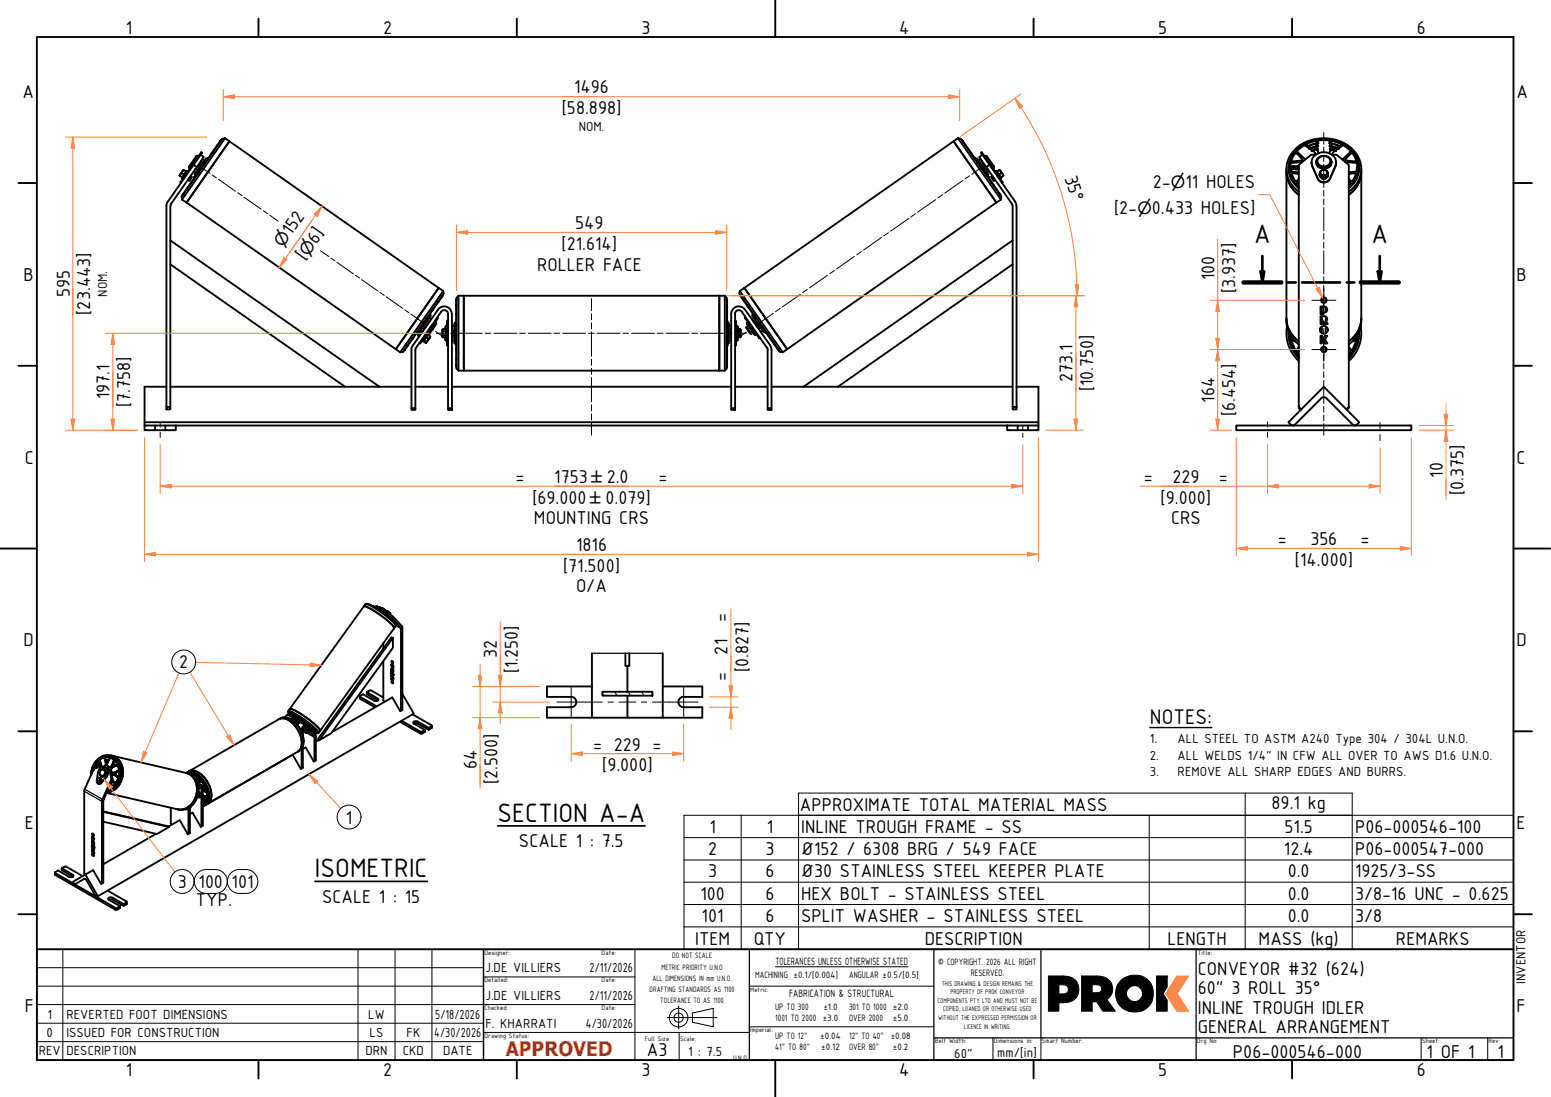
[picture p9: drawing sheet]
<svg xmlns="http://www.w3.org/2000/svg" width="420mm" height="297mm" viewBox="0 0 420 297" stroke-linecap="round" stroke-linejoin="round" font-family="sans-serif">
<defs><g id="words">
<g font-size="7.7">
<text x="339.7" y="65.8">A</text>
<text x="371.5" y="65.8">A</text>
<text x="134.8" y="222.5">SECTION A-A</text>
<text x="85.3" y="237.5">ISOMETRIC</text>
</g>
<text font-size="6.2" x="311.5" y="196.1">NOTES:</text>
<text font-size="5.5" fill="#f00" x="137" y="285.8">APPROVED</text>
<g font-size="5.4">
<text x="34.1" y="9.3">1</text>
<text x="103.8" y="9.3">2</text>
<text x="173.8" y="9.3">3</text>
<text x="243.6" y="9.3">4</text>
<text x="313.8" y="9.3">5</text>
<text x="383.8" y="9.3">6</text>
<text x="6.1" y="26.5">A</text>
<text x="155.5" y="25.3">1496</text>
<text x="410.8" y="26.5">A</text>
<text x="152.2" y="30.9">[58.898]</text>
<text x="288.3" y="48.1" transform="rotate(73 288.3 48.1)">35°</text>
<text x="312.3" y="51">2-</text>
<text x="321.1" y="51">11 HOLES</text>
<text x="301.8" y="57.9">[2-</text>
<text x="312" y="57.9">0.433 HOLES]</text>
<text x="78.9" y="64" transform="rotate(-55 78.9 64)">152</text>
<text x="155.8" y="62">549</text>
<text x="82.7" y="70.6" transform="rotate(-55 82.7 70.6)">[</text>
<text x="85.7" y="66.2" transform="rotate(-55 85.7 66.2)">6]</text>
<text x="152.1" y="67.7">[21.614]</text>
<text x="6.4" y="76.1">B</text>
<text x="145.5" y="73.3">ROLLER FACE</text>
<text x="329" y="75.9" transform="rotate(-90 329 75.9)">100</text>
<text x="410.8" y="76.1">B</text>
<text x="18.9" y="80.5" transform="rotate(-90 18.9 80.5)">595</text>
<text x="334.6" y="79.4" transform="rotate(-90 334.6 79.4)">[3.937]</text>
<text x="24.5" y="85.2" transform="rotate(-90 24.5 85.2)">[23.443]</text>
<text x="290.6" y="103.4" transform="rotate(-90 290.6 103.4)">273.1</text>
<text x="296.2" y="106" transform="rotate(-90 296.2 106)">[10.750]</text>
<text x="29.7" y="108.1" transform="rotate(-90 29.7 108.1)">197.1</text>
<text x="35.3" y="110.2" transform="rotate(-90 35.3 110.2)">[7.758]</text>
<text x="329" y="109.1" transform="rotate(-90 329 109.1)">164</text>
<text x="334.6" y="112.8" transform="rotate(-90 334.6 112.8)">[6.454]</text>
<text x="6.7" y="125.5">C</text>
<text x="410.8" y="125.5">C</text>
<text x="139.7" y="130.8">=</text>
<text x="150.2" y="130.8">1753</text>
<text x="164.4" y="130.8">2.0</text>
<text x="178.4" y="130.8">=</text>
<text x="309.9" y="130.8">=</text>
<text x="317.6" y="130.8">229</text>
<text x="330.2" y="130.8">=</text>
<text x="390.9" y="129.4" transform="rotate(-90 390.9 129.4)">10</text>
<text x="144.2" y="136.3">[69.000</text>
<text x="164" y="136.4">0.079]</text>
<text x="314.4" y="136.4">[9.000]</text>
<text x="396.5" y="134.1" transform="rotate(-90 396.5 134.1)">[0.375]</text>
<text x="144.7" y="142">MOUNTING CRS</text>
<text x="317.2" y="142">CRS</text>
<text x="156" y="149.2">1816</text>
<text x="346.2" y="147.6">=</text>
<text x="355" y="147.6">356</text>
<text x="368.6" y="147.6">=</text>
<text x="152.5" y="154.8">[71.500]</text>
<text x="350.8" y="153.2">[14.000]</text>
<text x="156" y="160.4">O/A</text>
<text x="197.1" y="168.3" transform="rotate(-90 197.1 168.3)">=</text>
<text x="6.4" y="175">D</text>
<text x="134.6" y="178.3" transform="rotate(-90 134.6 178.3)">32</text>
<text x="197.1" y="177.2" transform="rotate(-90 197.1 177.2)">21</text>
<text x="410.8" y="175">D</text>
<text x="48.5" y="181">2</text>
<text x="140.3" y="182.3" transform="rotate(-90 140.3 182.3)">[1.250]</text>
<text x="197.1" y="184.4" transform="rotate(-90 197.1 184.4)">=</text>
<text x="202.7" y="181.9" transform="rotate(-90 202.7 181.9)">[0.827]</text>
<text x="160.7" y="203.2">= 229 =</text>
<text x="129.2" y="208.2" transform="rotate(-90 129.2 208.2)">64</text>
<text x="163.2" y="208.8">[9.000]</text>
<text x="134.7" y="212.4" transform="rotate(-90 134.7 212.4)">[2.500]</text>
<text x="216.7" y="219.5">APPROXIMATE TOTAL MATERIAL MASS</text>
<text x="344.5" y="219">89.1 kg</text>
<text x="6.7" y="224.5">E</text>
<text x="93.7" y="223">1</text>
<text x="192.2" y="225.5">1</text>
<text x="207.7" y="225.5">1</text>
<text x="217" y="225.5">INLINE TROUGH FRAME - SS</text>
<text x="348" y="225.5">51.5</text>
<text x="367.1" y="225.5">P06-000546-100</text>
<text x="410.8" y="224.5">E</text>
<text x="140.6" y="229.5">SCALE 1 : 7.5</text>
<text x="191.8" y="231.5">2</text>
<text x="207.3" y="231.5">3</text>
<text x="217" y="231.5">Ø152 / 6308 BRG / 549 FACE</text>
<text x="347.8" y="231.5">12.4</text>
<text x="367.1" y="231.5">P06-000547-000</text>
<text x="191.8" y="237.6">3</text>
<text x="207.3" y="237.6">6</text>
<text x="217" y="237.6">Ø30 STAINLESS STEEL KEEPER PLATE</text>
<text x="348.8" y="237.6">0.0</text>
<text x="367.1" y="237.6">1925/3-SS</text>
<text x="48.1" y="240.4">3</text>
<text x="53.1" y="245.4">TYP.</text>
<text x="53.8" y="240.4">100</text>
<text x="62.7" y="240.4">101</text>
<text x="87.2" y="244.5">SCALE 1 : 15</text>
<text x="189.7" y="243.7">100</text>
<text x="207.3" y="243.7">6</text>
<text x="217" y="243.7">HEX BOLT - STAINLESS STEEL</text>
<text x="348.8" y="243.7">0.0</text>
<text x="367.1" y="243.7">3/8-16 UNC - 0.625</text>
<text x="190.1" y="249.7">101</text>
<text x="207.3" y="249.7">6</text>
<text x="217" y="249.7">SPLIT WASHER - STAINLESS STEEL</text>
<text x="348.8" y="249.7">0.0</text>
<text x="367.1" y="249.7">3/8</text>
<text x="188.3" y="255.8">ITEM</text>
<text x="204.2" y="255.8">QTY</text>
<text x="250.5" y="255.8">DESCRIPTION</text>
<text x="316.3" y="255.8">LENGTH</text>
<text x="341" y="255.9">MASS (kg)</text>
<text x="378.2" y="255.8">REMARKS</text>
<text x="324.5" y="264">CONVEYOR #32 (624)</text>
<text x="324.5" y="269.3">60&quot; 3 ROLL 35°</text>
<text x="6.7" y="274.1">F</text>
<text x="324.5" y="274.6">I</text>
<text x="325.5" y="274.6">NLINE TROUGH IDLER</text>
<text x="410.8" y="274.1">F</text>
<text x="324.5" y="279.8">GENERAL ARRANGEMENT</text>
<text x="175.2" y="286">A3</text>
<text x="334" y="286.5">P06-000546-000</text>
<text x="386.5" y="286.5">1 OF 1</text>
<text x="405.6" y="286.5">1</text>
<text x="34.1" y="291.3">1</text>
<text x="103.8" y="291.3">2</text>
<text x="173.8" y="291.3">3</text>
<text x="243.6" y="291.3">4</text>
<text x="313.8" y="291.3">5</text>
<text x="383.8" y="291.3">6</text>
</g>
<g font-size="4.6">
<text x="317.2" y="51">⌀</text>
<text x="308.1" y="57.9">⌀</text>
<text x="76.6" y="67.2" transform="rotate(-55 76.6 67.2)">⌀</text>
<text x="83.5" y="69.5" transform="rotate(-55 83.5 69.5)">⌀</text>
<text x="160.1" y="130.8">±</text>
<text x="159.8" y="136.4">±</text>
</g>
<g font-size="3.9">
<text x="156.8" y="35.5">NOM.</text>
<text x="29" y="80.3" transform="rotate(-90 29 80.3)">NOM.</text>
<text x="311.5" y="201.3">1.</text>
<text x="319" y="201.3">ALL STEEL TO ASTM A240 Type 304 / 304L U.N.O.</text>
<text x="311.5" y="205.7">2.</text>
<text x="319" y="205.7">ALL WELDS 1/4&quot; IN CFW ALL OVER TO AWS D1.6 U.N.O.</text>
<text x="311.5" y="210.2">3.</text>
<text x="319" y="210.2">REMOVE ALL SHARP EDGES AND BURRS.</text>
<text x="131.5" y="263.3">J.DE VILLIERS</text>
<text x="159.7" y="263.3">2/11/2026</text>
<text x="413.3" y="266.4" transform="rotate(-90 413.3 266.4)">INVENTOR</text>
<text x="12.9" y="275.8">1</text>
<text x="18" y="275.8">REVERTED FOOT DIMENSIONS</text>
<text x="99.7" y="275.8">LW</text>
<text x="117.9" y="275.8">5/18/2026</text>
<text x="131.5" y="270.8">J.DE VILLIERS</text>
<text x="159.7" y="270.8">2/11/2026</text>
<text x="12.6" y="280.8">0</text>
<text x="18" y="280.8">ISSUED FOR CONSTRUCTION</text>
<text x="100.1" y="280.8">LS</text>
<text x="110.1" y="280.8">FK</text>
<text x="117.6" y="280.8">4/30/2026</text>
<text x="131.5" y="278.3">F. KHARRATI</text>
<text x="158.7" y="278.3">4/30/2026</text>
<text x="10.5" y="285.8">REV</text>
<text x="18" y="285.8">DESCRIPTION</text>
<text x="99" y="285.8">DRN</text>
<text x="109.1" y="285.8">CKD</text>
<text x="120" y="285.8">DATE</text>
<text x="186.4" y="286">1 : 7.5</text>
<text x="258.5" y="286.5">60&quot;</text>
<text x="270.1" y="286.3">mm/[in]</text>
</g>
<g font-size="3.1">
<text x="210.1" y="261.3">TOLERANCES UNLESS OTHERWISE STATED</text>
<text x="213.8" y="270">FABRICATION &amp; STRUCTURAL</text>
</g>
<g font-size="2.7">
<text x="254.1" y="261.3">© COPYRIGHT. 2026 ALL RIGHT</text>
<text x="204.6" y="264.9">MACHINING ±0.1/[0.004]</text>
<text x="230" y="264.9">ANGULAR ±0.5/[0.5]</text>
<text x="263" y="264.4">RESERVED.</text>
<text x="210" y="273.4">UP TO 300</text>
<text x="223.1" y="273.4">±1.0</text>
<text x="230" y="273.4">301 TO 1000 ±2.0</text>
<text x="210" y="276.4">1001 TO 2000 ±3.0</text>
<text x="210" y="281.4">UP TO 12&quot;</text>
<text x="222.2" y="281.4">±0.04</text>
<text x="230" y="276.4">OVER 2000</text>
<text x="230" y="281.4">12&quot; TO 40&quot;</text>
<text x="241.3" y="281.4">±0.08</text>
<text x="241.9" y="276.4">±5.0</text>
<text x="210" y="284.4">41&quot; TO 80&quot;</text>
<text x="222.5" y="284.4">±0.12</text>
<text x="230" y="284.4">OVER 80&quot;</text>
<text x="241.9" y="284.4">±0.2</text>
</g>
<g font-size="2.3">
<text x="179.2" y="262.5">METRIC PRIORITY U.N.O</text>
<text x="182.1" y="259.5">DO NOT SCALE</text>
<text x="176" y="268.5">DRAFTING STANDARDS AS 1100</text>
<text x="176.8" y="265.5">ALL DIMENSIONS IN mm U.N.O.</text>
<text x="178.9" y="271.6">TOLERANCE TO AS 1100</text>
</g>
<g font-size="2">
<text x="255.1" y="266.9">THIS DRAWING &amp; DESIGN REMAINS THE</text>
<text x="257.5" y="269.3">PROPERTY OF PROK CONVEYOR</text>
<text x="254" y="271.6">COMPONENTS PTY LTD AND MUST NOT BE</text>
<text x="255.5" y="273.9">COPIED, LOANED OR OTHERWISE USED</text>
<text x="254.2" y="276.2">WITHOUT THE EXPRESSED PERMISSION OR</text>
<text x="261.2" y="278.5">LICENCE IN WRITING.</text>
</g>
<g font-size="1.9">
<text x="131.2" y="258.5">Designer:</text>
<text x="163" y="258.5">Date:</text>
<text x="324.5" y="258.7">Title:</text>
<text x="131.2" y="266">Detailed:</text>
<text x="163" y="266">Date:</text>
<text x="203.2" y="268.5">Metric:</text>
<text x="131.2" y="273.5">Checked:</text>
<text x="163" y="273.5">Date:</text>
<text x="131.2" y="281">Drawing Status:</text>
<text x="174.7" y="281.8">Full Size</text>
<text x="184.2" y="281.8">Scale:</text>
<text x="203.2" y="279.6">Imperial:</text>
<text x="198.6" y="286.9">U.N.O.</text>
<text x="253.2" y="282.5">Belt Width:</text>
<text x="269.2" y="282.5">Dimensions in:</text>
<text x="282.2" y="282.5">Smart Number:</text>
<text x="324.2" y="282.5">Drg No:</text>
<text x="385.2" y="282.5">Sheet:</text>
<text x="403.3" y="282.5">Rev:</text>
</g>
</g></defs>
<!-- layer: Hatch (ISO) -->
<path d="M170.5 179.9l-.5 .4M163.2 187.9l.3 .5M166.5 187.3l.6 1.1M170.2 187.3l.6 1.1M173.9 187.3l.6 1.1" fill="none" stroke="#000" stroke-width=".27"/>
<!-- layer: Visible (ISO) -->
<g fill="none" stroke="#000" stroke-width=".51">
<path d="M58.8 39.4l-3.1 4.4M58.8 39.4h.1M58.9 39.4h.1M59.7 38.2h.1M59.8 38l-1 1.4M59.9 38h-.1M59.9 38h.1M59.9 37.9v.1M61 37.4l-.8 .2-11 15.7 .1 .7M61 37.4l-11.7 16.6M61 37.4l1.1 .9-11.6 16.5-1.2-.8M259.5 37.4l.8 .2 11 15.7-.2 .7"/>
<path d="M259.5 37.4l11.6 16.6M259.5 37.4l-1.2 .9 11.6 16.5 1.2-.8M260.6 37.9h.1M260.6 38h.1M260.6 38l.2 .2M260.8 38.2h-.1M260.8 38.2h.1M260.8 38.2l4 5.6M261.5 39.4h.1M261.6 39.4h.1M353.9 39.2h.1M356.6 38.5l-.3 1.9-.2 .1-2.1-1.3"/>
<path d="M356.6 38.8l-2.2 .7M356.7 38.8h.1M356.7 38.8l-2.5 .9M356.7 38.5l-.4-.3-2.3 .7-.1 .3M356.9 39.6h.1M357 38.8h.1M357.1 39.5h.1M357.2 38.8h-.1M360 38.8h.1M360.1 39.5h.1M360.2 38.8h.1M360.3 39.6h.1"/>
<path d="M360.5 38.8l2.5 .9M360.5 38.5l.4-.3 2.3 .7 .2 .3M360.5 38.8h.1M360.6 38.5l.5 2 2.1-1.3M360.7 38.8l2.1 .7M363.4 39.2h.1M45.1 55.8v54.4M46.1 55.8v54.4M46.4 55.2l-.2 .6M48.9 47.1l-.2 .5M49.2 46.8l.7 .5M49.4 46.3l-.5 .8"/>
<path d="M49.5 52.9h.1M49.6 52.6l-.1 .3M49.6 52.6h.1M49.6 52.5v.1M49.8 46l-.4 .3M49.8 46l.7 .5-.6 .8-.5 .7-.7-.4M50.5 51.3v.2M50.8 46.5l-.3-.2-1.3 1.9 .3 .2M50.9 48.7l.3 .2M51.3 45.5l.2 .1M51.6 47.7l.3 .2M51.9 47.9v.2l-.7 .8"/>
<path d="M51.9 49.2l-2.3 3.4M51.9 47.9l-.7 1M51.9 49.3h.1M51.9 49.2v.1M52 49.3h.1M52.5 44.6l-7 10-.4 1.2M52.5 46.3l.6 .4M53 47.3h.1M53.3 45.2l-6.9 10M53.6 46.9l-1.7 2.3M53.6 42.2l-2.3 3.3M53.6 42.2h-.4l-2 2.9 .1 .4"/>
<path d="M53.6 42.2l.2 .1M53.6 46.9h.1M53.6 46.8v.1M54.4 41.9l.8 .6-1.9 2.7-.8-.6zM54.4 41.9l.3-.5-.2-.2-5.6 8.1 .2 .1M54.4 43.6l.2 .1-1.5 2.2-.2-.1M54.8 43.1l.6 .4M55.7 43.9l-2.1 2.9M55.7 43.9h.1M55.7 43.8h.1M55.8 43.9h.1M55.8 42.9l.1 .1-3 4.4-.2-.1z"/>
<path d="M55.8 43.2h.1M56.4 42.8l-.1-.1-3.7 5.2 .1 .2M57.3 41.5h.1M57.4 41.5h.1M263 41.5h.1M263.1 41.5h.1M264.1 42.8l.1-.1 3.6 5.1v.3M264.5 43l.2-.1 3.1 4.4-.2 .1zM264.6 43.2h-.1M264.7 43.9h.1M264.7 43.8h.1M264.8 43.8v.1"/>
<path d="M264.8 43.9h.1M264.8 43.9l2.1 2.9M265.6 43.1l-.5 .4M266 43.6l-.1 .1 1.5 2.2 .1-.1M266.1 41.9l8.9 12.7M266.1 41.9l-.8 .6 1.9 2.7 .9-.6M266.1 41.9l-.4-.5 .2-.2 5.7 8.1-.2 .1M266.8 46.9h.1M266.9 46.8h.1M266.9 46.8l-.1 .1M266.9 42.2l2.3 3.3M266.9 42.2h.4l2 2.9-.1 .4"/>
<path d="M266.9 42.2l-.2 .1M266.9 46.9l1.7 2.3M267.2 45.2l6.9 10 .2 .6M267.5 47.3h-.1M267.9 46.3l-.5 .4M268.6 49.2v.1M268.6 47.9l.5 1h.2M268.6 49.2l1.4 2.1M268.6 49.3h-.1M268.6 47.9l.7 1M268.9 47.7l-.3 .2M269.2 45.5l-.2 .1"/>
<path d="M269.6 48.7l-.3 .2M269.7 46.5l.2-.2 1.2 1.8M270 51.4v.1M270 51.3v.1M270 51.3l1 1.6M270 51.4h.1M270.7 46l.4 .3M270.7 46l-.7 .5 .6 .8M270.8 52.6h.1M270.9 52.5v.1M270.9 52.6h-.1M271 52.9h.1"/>
<path d="M271.1 46.3l.2 .5M271.1 46.3l.5 .8M271.2 48.1l-.3 .2M271.3 46.8l.3 .3M271.3 46.8l-.7 .5 .5 .7 .7-.4M271.6 47.1l.2 .5M274.3 55.8v54.4M275 54.6l.3 1.2M275.4 55.8v54.4M348.5 46.6a7.8 7.8 0 0 0 3.3 6.1M348.5 45.7v41.4a7.8 7.8 0 0 0 3.3 6.2M349.6 47.4l.9 2"/>
<path d="M349.7 45.4l.2 1.1 1.9 .1M349.8 47.2h.1M350 47.2h.1M350 47.2l.9 1.9h.3l.6-.7M350.3 45.2v.2h.2l-.1-.2 .2 .1M350.3 45.7v.2h-.4M350.3 45.8l-.4 .1M350.4 45.7l.5-.4-.1 .2zM350.4 45.7h.1M350.9 45.3l-.3-.3h-.7v.8M351.3 45.2h.2l-.2 .2h.3l-.1-.2 .1 .1M351.3 45.6h.2z"/>
<path d="M351.3 45.6v.3h-.3M351.3 45.8l-.3 .1M351.3 41.1l.9-1 1.2-.7 2.6 1.7 .4 .7-1.2 .1-3.4 2.7v65.6M351.3 49.7h.1M351.5 45.6l.3 .2-.2 .1zM351.5 49.7l.3 .4M351.5 41l2.2 2.2M351.8 45.5v.2M351.8 51a7.1 7.1 0 0 1 1.5-12.1 10.8 10.8 0 0 1 13.9 3 6.9 6.9 0 0 1-1.8 9.1M351.8 51.9a7.4 7.4 0 0 1 1-13 11.7 11.7 0 0 1 14.2 2.1 7.2 7.2 0 0 1-1.6 10.9M351.8 50.9a7 7 0 0 1 1.8-12.1 10.6 10.6 0 0 1 13.7 3.5 6.8 6.8 0 0 1-1.9 8.6M351.8 45.1l-.8-.1v.8"/>
<path d="M351.8 50.7a6.9 6.9 0 0 1 2.1-11.9 10.4 10.4 0 0 1 13.2 3.3 6.7 6.7 0 0 1-1.7 8.6M351.8 47.1l-1.7-.2-.3 .3M351.8 49.1l-.5 .6M352.7 43.3l-.1 .2-2.4 .2-.2-.2M352.8 43.9l-2.9 .2-.3 .3-.1 1M352.8 43.3l-1.4-1.7-.4-.1-.8 1-.4 1.1M354.7 40.3l-.2 .1M355 40.1l1.6-.4-1.6 .5M355.3 43.9l.2 1.1 1.5 3.5a1.89 1.89 0 0 0 3.3 0l1.5-3.5 .1-1.1M355.3 40.8h.1M355.4 40.8l-.1 .1M356.2 42.1a3.5 3.5 0 0 1 5.7 1.4l-.1 1.4-1.5 3.5a1.89 1.89 0 0 1-3.3 0l-1.5-3.5a2.43 2.43 0 0 1 .7-2.8z"/>
<path d="M356.4 40.5l-.5 .2M356.5 40.4l-.7 .2M356.6 43.8l.1 .7 .4 .7M356.7 43.4l-.2 .6M356.8 40.8l.3-2.6 1.5-.3 1.5 .2 .3 2.7M356.8 40.3h.1M356.9 40.4h-.1M357 40.8l.3 .7M357 40.3h.1M357 40.3v.1M357.2 42.7a1.68 1.68 0 0 0-.5 2 1.68 1.68 0 0 0 1.8 1 1.73 1.73 0 0 0 2-.9 1.73 1.73 0 0 0-.5-2.1M357.3 42.6a1.98 1.98 0 0 1 2.2-.3 1.98 1.98 0 0 1 1.1 2 2.03 2.03 0 0 1-2.3 1.2 2.03 2.03 0 0 1-1.6-2z"/>
<path d="M357.3 42.7a1.71 1.71 0 0 1 2-.4 1.71 1.71 0 0 1 1 1.8 1.77 1.77 0 0 1-2 1 1.77 1.77 0 0 1-1.4-1.7zM357.5 47.3v.5l.6 .5M357.5 47l.1 .7 .5 .4M357.5 46.8v.5l.6 .7M357.8 46.3v.8l-.3-.3zM357.8 47.1l.8 .4-.5 .1zM358.1 46h.5l-.8 .3zM358.1 47.6v.4h1.1v-.4M358.1 48.2l.3 .3 .8-.3M358.1 48l.1 .2M358.6 46h.6l.3 .3zM358.6 47.5l.9-.4-.3 .5z"/>
<path d="M358.6 48h.1M359.5 46.3l.2 .5-.2 .3zM359.7 47a1.03 1.03 0 0 1-.4 1.1 1.03 1.03 0 0 1-1.1 0M359.7 46.8v.5l-.5 .7M359.8 47.3a1.14 1.14 0 0 1-1.6 1v-.3M360.2 45.1h.1M360.2 40.3l.1 .1M360.2 40.3h.1M360.3 40.8l-.3 .7M360.4 40.3v.1M360.6 43.4l.1 .6M360.6 43.8v.7l-.5 .7"/>
<path d="M360.8 40.5l.6 .2M360.8 40.4l.6 .2M361.8 40.8l.1 .1M361.9 40.8h.1M362.2 40.1l-1.6-.4 1.6 .5M362.6 40.3l.1 .1M364.4 43.3l1.5-1.7 .4-.1 .7 1 .4 1.1M364.5 43.9l2.9 .2 .2 .3 .1 1M364.5 43.3l.2 .2 2.3 .2 .2-.2M365.4 47.1l1.7-.2 .3 .3M365.4 49.1l.5 .6M365.8 41l-2.2 2.2"/>
<path d="M365.8 49.7l-.4 .4M365.9 41.1l-.9-1-1.1-.7-2.7 1.7-.4 .7 1.3 .1 3.3 2.7v65.6M365.9 49.7h.1M367.2 47.2l-.9 1.9h-.3l-.6-.7M367.2 47.2h.1M367.4 47.2h.1M367.5 45.4l-.1 1.1-2 .1M367.7 47.4l-1 2M368.8 46.6a7.7 7.7 0 0 1-3.4 6.1M368.8 45.7v41.4a7.7 7.7 0 0 1-3.4 6.2M46.1 65.1l56.7 39.6h-9.3l-47.4-33.1M118.8 78l-56.7-39.7-11.6 16.5 56.7 39.8"/>
<path d="M118.8 78l-11.6 16.6M118.8 78l1.3 .8M119.9 80l-.2 .4M119.9 80h.1M120.1 78.8l.1 .7-11 15.8-.8 .1M120.1 78.8l-11.7 16.6M200.4 78.8l-.1 .7 11 15.8 .7 .1M200.4 78.8l11.6 16.6M200.6 80h.1M200.6 80l.8 1.3M201.6 78l56.7-39.7 11.6 16.5-56.7 39.8M201.6 78l11.6 16.6"/>
<path d="M201.6 78l-1.2 .8M274.3 65.1l-56.6 39.6h9.3l47.3-33.1M107.2 94.6l1.2 .8M109.5 94.9h-.1M109.6 94.7h.1M109.6 94.7l.1 .1M110.3 93.7h.1M110.4 93.7h.1M111.5 94.7v15.8M111.7 91.7h.1M111.8 91.7h.1M111.8 91.7l-2.3 3.2"/>
<path d="M113.3 90.9l.3 .2M113.3 89.4h.1M113.3 89.3h.1M113.4 89.4l-1.6 2.3M113.4 89.2h.1M113.5 89.6v.1M113.5 89.2h.1M113.5 89.2l-.1 .2M114 89.9l-.7 1M114 89.9l.3 .1M114 89.4l.5 .3M115.4 92.8h.1"/>
<path d="M115.5 86.3h-.1M115.5 92.6v.2M115.5 92.6l-.7-.5-.1 .2 .6 .6 .2-.1M115.5 92.8h.1M115.5 86.3h.1M115.6 86.3h-.1M115.6 90.5l.2 .2M115.9 90.6l-1.3 1.8-.3-.1M115.9 92.2l-.4 .4M115.9 92.2l-.4 .6M116.1 91.8l-.2 .4M116.1 91.8l-.7-.5-.6 .8"/>
<path d="M116.3 86.1l.5 .4M116.3 85.5l.1 .1M116.4 91.5l-.3 .3M116.4 87l-1.5 2.2M116.4 91.5l-.5 .7M116.5 85.5h.2l-3.1 4.4-.1-.1zM116.5 85l.1 .1-3.4 5-.2-.2M116.5 91.2l-.1 .3M116.5 91.1l-.6-.5-.5 .7M116.5 91.3l-.1 .2M116.5 91.2v.1M117.1 83.9l.1 .1"/>
<path d="M117.2 84l-3.7 5.2M117.9 87.2l.2 .2M118.1 87.4l.1 .3-2 2.9-.4 .1M118.1 87.4l-2.3 3.3M118.4 86l.3 .1-4.9 6.9-.2-.1M118.7 81.7h.1M118.7 81.7v.1M119.5 84.4a1.04 1.04 0 0 1 1.1-.4 1.04 1.04 0 0 1 .8 1M119.5 84.4l-7 10.1v16M119.6 80.3h.1M119.7 80.3v.1M119.7 80.4h.1"/>
<path d="M119.7 80.4l-2.5 3.6M119.9 90.8v.5M119.9 89.1v1.7M119.9 89.7h.9v1.1h-.9M119.9 89.1h.9v.6M119.9 89.1v2.2M120.6 91.3v.7l.3 .2M120.8 90.8v.5h-.9M120.8 90.7v.7h.3M120.9 88.2l-.3 .3v.6M120.9 88.2v.9M120.9 91.4v.8"/>
<path d="M120.9 88.2h.2M120.9 92.2h.2M121.1 90.6l-.3 .1h.3M121.1 89.1h-.3v1.6M121.4 86.9h-.3v6.6h.3M121.4 85v25.5M122.4 85a2.05 2.05 0 0 0-1.5-1.9 2.05 2.05 0 0 0-2.2 .7l-7.1 10-.2 .9M122.4 88.9h.2v.7M122.4 88.2h.7M122.4 92.2h.7M122.4 85v25.5M122.4 89.6h.4"/>
<path d="M122.4 90.9h.4M122.6 90.9v.7h-.2M122.8 89.6v1.3M123.1 87.6h.2v5.3h-.2zM123.3 87.7h.1M123.3 92.7h.1M123.6 87.8v.1M123.6 94.5h.1M123.6 98.9h.1M123.6 97.2h.1M123.6 99.3h.1M123.6 81.2v1.4"/>
<path d="M123.6 85.1v2.7M123.6 82.6v2.5M123.6 91.6v2.9M123.6 88.1v3.5M123.6 94.5v4.8M123.6 87.9h.1M123.6 87.2h-.2v2.8h.2M123.6 90.1h-.2v3.1h.2M123.6 81.1h.1M123.6 82.6h.1M123.6 81.3h.1M123.6 81.1v.1"/>
<path d="M123.6 85v.1M123.6 88.1h.1M123.6 87.9v.2M123.7 91.6h-.1M123.7 81.3h-.1M123.7 81.1h-.1M123.7 85h-.1M123.7 82.6h-.1M123.7 88.1h-.1M124.2 80.1l-.5 .5v19.2l.5 .6M124.2 80.1v20.3M124.2 80.1h1.4"/>
<path d="M125.6 80.1h69.3v20.3h-69.3M125.6 80.1v20.3M196.3 80.1h-1.4v20.3h1.4M196.3 80.1l.5 .5v19.2l-.5 .6M196.3 80.1v20.3M196.8 88.4l.2 3.6M196.8 92.1h.1M196.8 85.4l.1 .1M196.8 81.4h.1M196.8 82.9h.1M196.8 81.1h.1M196.9 97.6h-.1"/>
<path d="M196.9 88.4h-.1M196.9 92.1h.1M196.9 85.5h.1M196.9 81.4l.1 .1M196.9 82.9h.1M196.9 81.1l.1 .1M196.9 97.6h.1M197 97.5l-.2 1.8M197 92.1v2.8M197 94.9v2.6M197 81.5l-.1 6.8M197 81.2v.3"/>
<path d="M197 87.2h.1v6.3h-.1M197 99l-.2 .1M197 95h-.2M197 97.5h.1M197 92l-.2 .1M197.1 87.7h.1M197.1 92.7h.1M197.2 87.6h.2v5.3h-.2zM197.4 88.2h.7M197.4 92.2h.7M198.1 88.9h-.2v2.7h.2M198.1 85v25.5"/>
<path d="M198.1 85a2.05 2.05 0 0 1 1.4-1.9 2.05 2.05 0 0 1 2.3 .7l6.9 9.7M199.1 85v26h-1v-.5h1M199.1 86.9h.3v6.6h-.3M199.4 88.2h.2M199.4 92.2h.2M199.6 88.2v4M199.6 88.2l.3 .3v3.5l-.3 .2M199.9 91.3h.6M199.9 90.8h.6M199.9 89.7h.6M199.9 89.1h.6M200.5 90.8v.5"/>
<path d="M200.5 89.1v1.7M200.5 89.1v2.2M200.6 80.2h.1M200.7 80.1h.1M200.7 80.1l-.1 .1M201 84.4l6.8 9.8M201 84.4a1.04 1.04 0 0 0-1.2-.4 1.04 1.04 0 0 0-.7 1M201.4 81.3l1.3 2M201.4 81.2v.1M201.4 81.1v.1M201.4 81.2h.1M202.1 86l-.3 .1 3.9 5.5 .2-.2"/>
<path d="M202.2 88.6l.1 .3M202.2 88.6l.7-.5 .3 .5M202.3 88.9l.8 1M202.3 88.9l.9 1.3M202.4 87.4l-.1 .3 .3 .6M202.4 87.4l.5 .7M202.5 89.1l.7-.5 .6 .9-.7 .4M202.6 87.2l-.2 .2M202.7 83.3l1.9 2.4M202.8 83.2h.1M202.8 83.1v.1M203.1 87.9l-.3 .2 1 1.3"/>
<path d="M203.1 89.9l.1 .3M203.2 90.2l.2 .2M203.8 89.5l.3 .4-.7 .5M203.8 85.5h.2l3 4.3-.2 .1zM203.8 89.5l.3 .5 .3-.2M203.9 90.1l.4 .5 .3 .1M204 85l-.2 .1 1.6 2.3 .2-.1M204 89.2l-.2 .2 .2-.1M204 87l.6 .5M204.1 85.5l-.1 .1M204.2 89.9l.4 .8M204.2 86.1l-.5 .4"/>
<path d="M204.4 85.5h.1M204.5 85.8l2 2.8M204.5 85.7h.1M204.6 85.6l-.1 .1M204.6 85.7h-.1M204.7 87.4h.2l.6 1M204.7 87.4l.8 1M204.7 87.4l-.2 .2M204.9 90.5l-.3 .2M205.3 88.5l.3 .7M205.5 88.4l-.3 .2M205.7 87.4l-.2 .1 1.8 2.6 .2-.2"/>
<path d="M206.5 89.4l-.5 .3M206.5 88.6l1.7 2.4M206.5 88.6h.1M206.6 88.5h.1M206.6 88.5l-.1 .1M207 89.6l-.1 .1M207.8 94.2l.2 .5M207.9 94.7v15.8M208.2 91l2.5 3.5M208.2 91h.1M208.6 93.6l.4 1.1v15.8M209.7 93.2h.1"/>
<path d="M209.8 93.2h.1M210.7 94.5l.2 .4M210.7 94.5h.1M211 94.9h-.1M211 94.9h.1M213.2 94.6l-1.2 .8M348.5 86.3a7.8 7.8 0 0 0 3.3 6.1M348.6 88.5a10.1 10.1 0 0 0 3.2 9.3M349 89.8a9.6 9.6 0 0 0 2.9 7.2M349.1 90a9.5 9.5 0 0 0 2.7 6.9M349.3 90.3a9.3 9.3 0 0 0 2.6 6.3M349.6 90.8l.1 .8 .3 .2"/>
<path d="M349.8 91.1v.4M349.8 91.5l.3 .1M349.8 92.5l1 2.3 .3 .2 .3-.2M349.9 91.8h.4M350.2 92.3h.6M350.2 92.3h-.1a3.8 3.8 0 0 0 1.1 2.5l.6-.9M350.6 92.1h-.6l-.2 .5M351.4 95.2v.5l.5 .6M351.8 94.9l-.3 .6 .4 .5M351.8 94.2l-.4 .7M351.8 94.7l-.4 .6M357.7 85.6h1a.76 .76 0 0 1 .8 .5 .76 .76 0 0 1-.3 .9l.5 .7h-.8l-.3-.5h-.2v.5h-.7z"/>
<path d="M357.7 90.9h.4v2.1h-.4zM357.9 94.6h.2M358.1 80.8v1M358.1 83v2.1M358.1 85.6v2.1M358.1 88.4v1.8M358.1 94.1v1.1M358.7 84.6h-.3v.5h-.7v-2.1h1a.83 .83 0 0 1 .8 .8 .83 .83 0 0 1-.8 .9M358.9 90.9h.7l-.7 1.1 .7 1h-.7l-.7-1zM359.2 94.6h.2M359.2 80.8v1M359.2 83.1v1.4"/>
<path d="M359.2 85.7v2M359.2 88.4v1.8M359.2 90.9v.7M359.2 92.3v.7M359.2 94.1v1.1M365.4 94.9l.4 .7M365.4 93.9l.6 .8M365.4 94.2l.5 .7M365.4 94.7l.4 .6M365.7 95.6l-.3 .4M365.9 95.7l-.5 .6M365.9 95.2v.5"/>
<path d="M367 92.1l.3 .1 .1 .4M367 92.3h.1a3.4 3.4 0 0 1-1 2.5l-.1-.1M367 92.3h-.5M367 92.1h-.4M367.3 91.8h-.3M367.4 92.5l-.9 2.3-.3 .2-.3-.2M367.5 91.5l-.4 .1M367.5 91.1v.4M367.7 90.8l-.1 .8-.3 .2M368 90.3a9.3 9.3 0 0 1-2.6 6.3M368.1 90a9.5 9.5 0 0 1-2.7 6.9M368.2 89.8a9.6 9.6 0 0 1-2.8 7.2"/>
<path d="M368.6 88.5a10.1 10.1 0 0 1-3.2 9.3M368.8 86.3a7.7 7.7 0 0 1-3.4 6.1M39.2 114.3h242.1v.9M42 115.2h-2.8v1.3h2.8M42 115.2h2.8v1.3h-2.8zM44.8 115.2h230.9M45.1 104.7h-5.9v10.5M45.1 110.2h1v.7h-1zM46.1 104.7h47.4M47.6 115.2v1.3h-2.8M102.8 104.7h8.7M111.5 110.5h1v.5h-1z"/>
<path d="M112.5 104.7h8.9M121.4 110.5h1v.5h-1zM122.4 104.7h75.7M124.2 100.4h1.4M199.1 104.7h8.8M207.9 110.5h1.1v.5h-1.1zM209 104.7h8.7M227 104.7h47.3M272.8 115.2v1.3h2.9M274.3 110.2h1.1v.7h-1.1zM275.4 104.7h5.9v9.6M275.7 115.2h2.8v1.3h-2.8z"/>
<path d="M278.5 115.2h2.8M281.3 115.2v1.3h-2.8M334.9 115.2h47.4v1.3h-47.4zM349.8 115l-.8-.7 9.6-9.6 9.6 9.6-.7 .7M349.8 115l.4 .2 .5-.2M351.8 110.2v.3l.5 .5M351.8 110.2l.7 .7M359.4 107.9l7.1 7.1M359.4 107.9a1.08 1.08 0 0 0-1.5 0l-7.2 7.1M365.4 110.2v.3l-.5 .5M365.4 110.2l-.7 .7M366.5 115l.5 .2 .5-.2"/>
<path d="M98.6 164.2a8.3 8.3 0 0 1 4.2 2.2l1.9 1.4a4.6 4.6 0 0 1 2.1 2.3M98.6 164.2l.4-.6a16.3 16.3 0 0 1 6.7 4.1l1.5 1.6-.4 .8M98.6 164.2l-20.1 27.8M99.1 163.6a5.4 5.4 0 0 1 3.5 1.5l2.3 1.6a5.4 5.4 0 0 1 2.3 2.7M101 164.1h.1M101 164.1l1 .6M102.2 164.2l-.7 .2M102.2 164.2l-.4 .4 .8 .5M102.2 164.2l.5 .3M102.2 164.8l1.2 .8M102.6 164.4a4.2 4.2 0 0 1 2.5 1.6M102.7 164.5l.4 .3"/>
<path d="M102.7 164.5l1.4 .8M103 164.8l.9 .5M103.1 164.8l-.3 .4M103.3 164.6l1 .4 .5 .7M103.5 164.7l1.1 .9M103.6 165.8l1.2 .9M103.7 165.7h.1M103.7 165.7l.4 .4M103.7 165.7l.6 .3M103.8 165.8v.1M103.8 174.1v1.5M103.8 179v10.6l.3 .5"/>
<path d="M104 165.2l.1 .1M104 165.2l-.3 .4M104.1 165.3a16.1 16.1 0 0 1 4.8 4.4l.1 22.5-.6 .4-2.1-3.8-16.3 9.4M104.6 165.6l-.3 .4 1.8 1.4 .3-.5M104.8 165.5l.2 .1zM104.8 165.5h.1M105 165.6l.4 .2zM105 166.8l.9 .8M105.2 165.7l-.2 .2M105.4 165.8l.2 .2zM105.5 166l-.1 .2M105.6 166l-.1 .2"/>
<path d="M106 179a.3 .3 0 0 1 .4 .1 .3 .3 0 0 1-.1 .5zM106.1 167.4l2.5 2.7v22.3M106.3 180l.3 .4M106.4 172.7v2.7l-16.7 23.2-3.3 1.9zM106.4 172.7l-.4-.2-20 27.8 .4 .2M106.8 170.1l-20.1 27.8M160.4 176.9v17.4h9.6M169.4 176.9v3.4h1.1v-3.4M179.5 176.9v17.4h-9.5v-5.9M75.6 194.7a4.1 4.1 0 0 1 4.7 2.3 5.7 5.7 0 0 1 .9 6.1l-.5 .4M75.6 194.7a3.4 3.4 0 0 1 4.6 1.2 6.1 6.1 0 0 1 1.5 6.9l-1 .7M75.6 194.7l-24.4 14.2"/>
<path d="M77.1 194.2l.5-.5 .4-.1 1.5 .8M78.1 193v-.4a3.3 3.3 0 0 1 2.5 1l3.7 2.6a4.7 4.7 0 0 1 2 2.3l-.5 .1M78.3 193.2l.4 .5M78.3 193.2h.1M78.4 193.1l1.2 1.1 .9 .4-1.9-1.5-.2 .1M78.4 193.3l1 .8M78.4 192.9l-.1 .1M78.4 193.4l-.2-.2a.24 .24 0 0 1 .2-.3 .24 .24 0 0 1 .3 .1l2.7 1.5 2 1.4a5.9 5.9 0 0 1 2.4 2.6l-.5-.1M78.5 192a13.2 13.2 0 0 1 5.7 3.2l.3 .2a5.6 5.6 0 0 1 2.2 2.5M78.5 192l-.4 .6M78.6 193.6l.1 .1M78.7 193.8l.3 .3-.9-1.2a7 7 0 0 1 3.9 1.9l1.9 1.5a3.9 3.9 0 0 1 2 2.3l-1.3-.5"/>
<path d="M78.7 193.8h.1M78.7 193.7h.1M78.7 193.1l1.2 .9M78.7 193.8l1.2 .6 .8 .8M78.7 193.1h.1M78.7 193.7l.8 .4M78.7 193.9l-.6-.9a6.5 6.5 0 0 1 3.7 1.8l2 1.4a4.4 4.4 0 0 1 2.1 2.3l-1.1-.2M78.7 193.2l.6 .2 .5 .6M79 194.9l.2-.1 .9 .9M79.5 194.1h.1M79.5 193.5l.7 .8 1.3 .7M79.5 193.4v.1"/>
<path d="M79.6 193.5l1 .5 .8 .9M79.8 194.7l1 .5M79.9 194.8l.6 .5M80 195.7l.8 .2M80.1 195.8l.6 .3M80.4 196.1l.2 .1M80.5 196.1v.1M80.6 196.3l.3-.5 .5-.2 1.7 .9M80.7 194.9a3.7 3.7 0 0 1 2.2 1.3l.2 .2M80.8 194.2l.7 .7 .5 .1M80.8 194.1v.1M80.8 195.2a2.81 2.81 0 0 1 1.9 1"/>
<path d="M80.8 194.2l1.1 .7M80.8 195.1l-.1-.2 .9 .5 1.5 1.1M80.9 195.6l-1.6-1.3-.6 .4a7.3 7.3 0 0 1 3.6 6.2M80.9 195.6l.2-.2 .7 .3M80.9 195.4l-.1 .1M80.9 195.6h.1M80.9 195.1l2.1 1.4M80.9 195.6l-.2 .3M81 195.5l-.2-.3 1.4 .7M81.7 195.1l1.1 .9 .4 .2 .2-.2M81.8 195.1h.1M81.8 195.1h.4l1.1 .8"/>
<path d="M82 197.5l.3-.5 .4-.2 2.5 2.7v6.6M82 197.7l.3-.3 .6 .4M82 197.5v1.7M82 197.5l.2 .1M82.1 197.9l.7 .5M82.1 197.3h.1M82.1 197.9l.4 .1zM82.2 197l1.5 1.2-.5-.1M82.3 197l1.2 .8 .3 .3-.1 .1M82.5 198l.3 .3zM82.5 197.5l-.2 .4M82.7 198.1l.2-.3 .2 .3-.2 .3"/>
<path d="M82.7 197.6v.1M82.8 196.2l.1 .1zM82.8 198.3l.1 .1zM83 196.5h.1M83 196.5a1.14 1.14 0 0 0-1.3 1.2v.4M83 196.5l2.6 2.8v6.6l-.6 .3-2.2-3.8-.8 .4M83.1 196.5l.1 .2M83.1 196.5h.1M83.1 197.7l.2 .2M83.1 197.7v.1M83.1 196.4h.1M83.1 196.4v.1"/>
<path d="M83.2 196.4v.3M83.2 196.7h.1M83.2 196.3l.6 .6 1.5 .9M83.3 196.4l1.4 .7 .7 .7M83.3 197.9l-.2 .1M83.3 197.9l-.2 .2M83.3 197.9l-1-.6v.1l.8 .7M83.3 197.9l-.1 .2M83.5 196.1l-.1 .2 1.1 .7M83.5 196.2l1 .7M83.6 196.9l.2 .4 1.5 1.1M83.6 197l2 1.4"/>
<path d="M84.1 197.5l.4 .6M84.2 197.6l1.1 .8M84.5 197h.1M84.5 197.4l.1 .1M84.5 197.4h.1M84.5 198.1l.8 .3M84.5 198.1h.1M84.6 197.5l.9 .4 .1 .4M84.6 197.5l1.1 .8M84.6 198.1l.1 .1M85.3 198.4h.4M85.3 198.4h.1"/>
<path d="M85.7 198.3h.1M85.9 198.3l-.1 .1M86.7 197.9l-.4 .6M97.5 188.6l.1 .6 4 2.3M99.4 187.4l1.1-.5 3.3 2M99.4 187.4l3 1.8a.61 .61 0 0 1-.3 .7 .61 .61 0 0 1-.8-.2l-3-1.7-.8 .5 .1 .2 4.4 2.5M99.4 187.4v.5l2.9 1.8M102.3 189.7h.1M105.9 181.6l.2 .2 .2-.2M106 181.5l-.1 .1 .4-.2 .2 .2M106 181.5l-.1-.4 .2-.1 .5 .2v.9l-.3-.2 .3-.1M106 184.4a.3 .3 0 0 1 .4 .2 .3 .3 0 0 1-.1 .4z"/>
<path d="M106.1 183.5l-.2 .3 .4-.3M106.3 182.1l.3 .6a.37 .37 0 0 0-.2-.6 .37 .37 0 0 0-.5 .3l.4 .6 .3-.3M106.3 181.4l.1-.1-.4 .2M106.3 183.5h-.2l-.2-.5 .5 .7M106.3 183.6l-.2 .4-.2-.2M106.3 180.7l-.3-.4v-.4l.6 .2v.9l-.3-.1 .3-.2M106.3 181l.1 .3M106.4 183.6l.2 .1M106.4 183.8v.3h.2M106.6 180.5l-.3 .4M106.6 181.6l-.3 .3M106.6 181.5l-.3 .2"/>
<path d="M106.6 183.6l-.2-.3 .2 .9-.2-.1M106.6 183.7l-.1 .1M108.3 195.4l5.7 3.3 1.1-.5v-.5M108.8 195.2l5.2 2.9 1.1-.4M109 187.9l3.1 5.3-85.6 49.5M111.8 193.4l5.2 3.1-.9 .6M112.1 195.9l.9-.1 3.1 1.8M116.1 197.6v-.5l-3-1.7a.61 .61 0 0 0-.7-.2 .61 .61 0 0 0-.3 .7l3 1.8M117 196.5v.6l-.9 .5M154.7 188.7a1.42 1.42 0 0 1 1.4 1.4 1.42 1.42 0 0 1-1.4 1.4M154.7 191.5h-6.5v2.8h12.2M160.4 185.9h-12.2v2.8h6.5"/>
<path d="M163.2 187.3h13.5v1.1h-13.5zM170 180.3v7M179.5 185.9h10.7v2.8h-5M185.2 188.7a1.42 1.42 0 0 0-1.4 1.4 1.42 1.42 0 0 0 1.4 1.4M185.2 191.5h5v2.8h-10.7M24.6 209.9a5 5 0 0 1 5.1-5.4 4.6 4.6 0 0 1 2.9 6.3 5 5 0 0 1-3.6 3.6M24.7 209.8a4.6 4.6 0 0 1 5.3-5 5 5 0 0 1 1 8.1l-.7 .7-1.1 .5M24.8 209.7a4.5 4.5 0 0 1 5-4.9 4.8 4.8 0 0 1 1.6 7.5l-.2 .3a3.8 3.8 0 0 1-2 1.4l.3-.1M24.8 209.5a4.5 4.5 0 0 1 5.2-4.5 4.7 4.7 0 0 1 1.6 6.9l-1 1.3-1.4 .7M25.2 208.6h.1M25.2 208.5l-.3 .8M25.6 207.8h.1"/>
<path d="M25.6 207.8l.1 .1M25.7 207.7h.1M25.7 207.9l.2-.1zM25.7 207.4l.1 .1-.1-.1-.2 .6M25.7 207.6h.1M25.7 207.6v.2M25.7 207.9h.1M25.8 207l1.1 .5M25.8 207.5l-.1 .4M25.8 207.5l.1 .3M25.8 207h-.1a1.18 1.18 0 0 0-.5 1.4h.1M26 207.6l.2 .1"/>
<path d="M26.1 207.8l.1 .1M26.1 207.7l-.1 .2M26.2 207.7l.1 .1-.3-.2-.2 .4M26.2 211.1l.3 .4zM26.3 210.8l-.1 .3 .3-.4zM26.5 211.5h.3l-.1 .2zM26.5 210.6l.3 .1zM26.5 207v.1M26.7 210.6a.56 .56 0 0 1 .6 .5 .56 .56 0 0 1-.6 .6M26.8 211.7v.1M26.8 207.3v.2M26.8 210.6a.54 .54 0 0 1 .5 .7 .54 .54 0 0 1-.7 .3l.4 .1"/>
<path d="M26.8 210.7l.3 .4zM26.8 205.8l.2 1.2M26.9 205.7l-.4 .2a.77 .77 0 0 0-.6 .9l1 .4 .2-.2M27 207h.1M27 206.6l-.4 .4M27.1 211.1l-.3 .4zM27.1 208.1a1.33 1.33 0 0 1 1.7-.2 1.33 1.33 0 0 1 .3 1.8l-1.8 2.4-.4 .2-.5-.2-.2-.7 .3-2.3zM27.1 210.8h.2M27.1 211.3l.2 .1M27.2 210.6h-.1M27.3 208.6a.89 .89 0 0 1 1.3 .1 .89 .89 0 0 1-.3 1.3 .88 .88 0 0 1-1.3-.2 .88 .88 0 0 1 .3-1.2zM27.3 207.4l.6 .2"/>
<path d="M27.3 208.5a.76 .76 0 0 1 1.1 .9 .76 .76 0 0 1-1.3 .3l-.1-.5zM27.4 210.8l-.3-.2a.59 .59 0 0 1 .4 .7 .59 .59 0 0 1-.7 .4M27.4 210.1l.3 .2M27.4 208.4a.97 .97 0 0 1 1.3 .4 .97 .97 0 0 1-.4 1.3l-.1 .1a.74 .74 0 0 1-1.1-.4M27.6 210.2l.1 .1M27.7 207.6l-.4-.2-1.9 .8-2.6 5.9v22.4l.3 .3 2.1-1.2 2.2 3.7 .2-.1M28 219.7l17.8 4.2-3.3 1.9-14.5-3.3M28 219.8l17.8 4.1M28 208.3l.4 .1M28.1 208.2l-.1 .1M28.2 205.1l.4 1.3a.94 .94 0 0 1-.6 1.2M28.2 208.2l-.4 .1"/>
<path d="M28.2 210.2h.1M28.2 205h-.1a.88 .88 0 0 0-1 .7l.3 1.7M28.2 210.2l-.5 .1M28.2 207.6a1.71 1.71 0 0 1 .6 2.8l-1.5 1.7-.6 .2M28.2 210.1v.1M28.7 209l-.1 .7-.4 .5M28.7 209.1h.1M28.8 207.9l.5 .2 .4 .5M28.9 207.9l.5 .2 .4 .6M28.9 214.7l19.2 4.4M29.3 208.5l-.3-.3 .4 .3M29.4 208.5h-.2l.5 .3"/>
<path d="M29.4 208.5l.6 .4M29.5 205l-.6 1.2M29.5 205l-.7-.1-.4 .2 .5 1.2M29.7 208.8l.3 .1 .5 2.1h-.3zM29.9 204.5l.4 .1M29.9 212.3l.2 1-.8 .3M29.9 205.2l1 .6-.7 1.6-.7 .3M30 205.1l-.9 1.3a.89 .89 0 0 0 .4 1.4M30.1 211.9l.2 1.2M30.2 211l-2.6 5.9v22.3M30.2 211.7h.1M30.3 211.7l.9 .4-.8 .9"/>
<path d="M30.3 204.6a4.9 4.9 0 0 1 2.4 7.2l-.6 1-.9 .9-1.4 .7-.9 .2M30.3 211.4l1.1 .5M30.3 204.6l20.1 4.7M30.3 213.1h.1M30.5 205.2l.9 .7M30.5 211l-2.5 5.7v22.3l-.4 .2M30.6 209.2l1.6-.6-.3-1.4-1.2 .4a.92 .92 0 0 0-.6 .8 .92 .92 0 0 0 .5 .9M30.8 209.8l1.2 .8-.6 1.2M30.8 209.7l-.6 .1M31.1 206l.6 1-1 .3M31.2 205.9l-.6 1.2 .1 .3M32 210.3h.1"/>
<path d="M32.2 208.9l-.2 1.4M32.2 208.8l-1.1 .7 .9 .8M46.3 218.7v4.3l.1 .3M50.4 209.3a4.7 4.7 0 0 1 2.7 6.2 4.7 4.7 0 0 1-5 3.6M50.4 209.3a4.7 4.7 0 0 1 3.2 6.2 4.5 4.5 0 0 1-5.5 3.6M50.5 209.3a3.1 3.1 0 0 1 3.9 1 6.9 6.9 0 0 1 2.1 6.8l-.2 .2a1.68 1.68 0 0 1-1.4 .9M50.8 209.4a4.7 4.7 0 0 1 4.7 3.1 4.2 4.2 0 0 1 0 5.2l-.6 .3M50.9 209.4a4.5 4.5 0 0 1 4.4 2.7 5.1 5.1 0 0 1 .5 5.3l-.9 .5M51.2 208.9a3.7 3.7 0 0 1 4.2 1.7 6.2 6.2 0 0 1 1.5 6.4l-.7 .6M51.2 208.9l-.6 .3M51.2 218.7l-.1 .7v6.4M51.5 209.3l-.4 .2a5 5 0 0 1 4.6 3.5 4.1 4.1 0 0 1-.1 4.5l-.7 .3"/>
<path d="M51.5 209.6h.5l.1 .4M51.7 218.4l-.3 .7v6.5l-.5 .3-2.2-3.8-3.1 1.7M52.3 209.7l-.1 .4M52.3 209.7l1 .5 .1 1.6M53.5 212l1.2 .7M53.5 210.4l.9 1M53.5 210.3l.1 1.4 .8-.3M53.6 215.2l.2-.1v.4l-.3 .1M53.7 214.8l.1 .7M53.7 214.9l.1 .2M53.7 214.7l.3 .7M53.8 213.2l.3-.4a.5 .5 0 0 1 .5-.1 .5 .5 0 0 1 .3 .5"/>
<path d="M53.8 214.4l.6 .8v.6l-.3 .1-.7-.1M53.8 214.2l.7 1.1-.3 .6M53.8 213.8l.4-.7 .3 .1 .1 10.6M53.8 211.9l-.1 .2M53.8 215.5l-.2 .1M53.9 212l.8-.4 .7 1.1-.5 .5M53.9 215l.1 .4-.2 .1M54 215.4l-.2 .1M54 215.5l-.2 .1M54 215.4h.1M54.4 211.4h.1M54.9 213.7l1.1 .7"/>
<path d="M54.9 214l1.1 .7 .1 1.1M54.9 215.4l1.2 .5M54.9 216l.7 1.1-.4 .4M54.9 213.2v10.3l-.5 .4-2.2-3.9-.8 .5M55.1 215.8h.1M55.1 215.7l.7 1.3M55.2 215.8l.8 .3-.2 .8M55.2 217.6l-.3 .1M55.5 213l-.6 .6M55.5 213.1l.4 1.2M55.8 217h.1M56 217.1l-.4 .4"/>
<path d="M56.2 217.6l-.5 .3M77 205.6l.1 .1M80.7 203.5l-24.5 14.1M81.7 202.8v5.3M82 202.1v5.8l-.3 .2-.2 .1-2.2-3.8-24.4 14M86.2 200.4l-.6 .4M14.9 236.2v.7l16.3 9.4 .5 .1 .8-.5v-.6M16.7 235.1l3.1 1.8 .1 .4-1 .2-3.2-1.8-.8 .5v.2l16.3 9.4 .5 .1 .8-.6M16.7 235.1l1.2-.5 4.5 2.6M16.7 235.1v.5l3.1 1.8M19.7 238.8l3.4-2 3.4 5.9-.3 .2-.2-.2-2.8-4.7-.3-.1-2.6 1.5zM25 231.2a.32 .32 0 0 1 .4 .2 .32 .32 0 0 1-.2 .4z"/>
<path d="M25 225.7a.32 .32 0 0 1 .4 .2 .32 .32 0 0 1-.2 .4zM25 230.5v.2l-.1-.9v.8M25.1 230.3l.2-.3 .3 .2-.3 .2 .3 .6-.3-.1 .1-.1M25.2 228.9l.4 .6a.48 .48 0 0 1-.7 .1 .48 .48 0 0 1 0-.7h.3l.4 .6M25.2 228.4l.1 .3M25.2 226.8l-.3-.2v.8l.4-.2M25.2 226.8l.3 .6-.4-.1M25.3 227.8l.2 .4-.1 .3M25.3 228.2v-.4l-.4-.2v.9l.4-.3M25.3 226.8v.4M25.5 230.2l-.4 .1 .2 .6M25.5 228.5l.1 .4-.3-.2 .2-.1"/>
<path d="M25.5 227.1l-.4 .2v.2l-.2-.1M25.5 228.2l-.4 .2v.2l-.2-.1M25.5 228.2l-.4 .2M42.2 225.8l-14.2 8.2M29.2 241.2l5.1 3-.8 .6M29.5 243.6l.9-.1 3.1 1.8v-.5M33.5 244.8l-3.1-1.8-.5-.1-.5 .2 .1 .6 3 1.6M34.3 244.2v.6l-.8 .5"/>
<circle cx="358.6" cy="81.3" r=".74"/>
<circle cx="358.6" cy="94.6" r=".74"/>
<circle cx="358.6" cy="89.3" r="1.07"/>
</g>
<g fill="#000">
<circle cx="356.7" cy="38.5" r=".25"/>
<circle cx="360.5" cy="38.5" r=".25"/>
<circle cx="49.4" cy="48" r=".25"/>
<circle cx="50.5" cy="46.5" r=".25"/>
<circle cx="53.6" cy="46.8" r=".25"/>
<circle cx="264.8" cy="43.9" r=".25"/>
<circle cx="266.9" cy="46.8" r=".25"/>
<circle cx="270" cy="46.5" r=".25"/>
<circle cx="271.1" cy="48" r=".25"/>
<circle cx="350.9" cy="45.3" r=".25"/>
<circle cx="356.8" cy="40.8" r=".25"/>
<circle cx="357.8" cy="47.7" r=".25"/>
<circle cx="359.5" cy="47.7" r=".25"/>
<circle cx="360.4" cy="40.8" r=".25"/>
<circle cx="114.7" cy="92.3" r=".25"/>
<circle cx="115.8" cy="90.7" r=".25"/>
<circle cx="120.8" cy="91.2" r=".25"/>
<circle cx="120.8" cy="89.3" r=".25"/>
<circle cx="197" cy="92" r=".25"/>
<circle cx="202.9" cy="88.3" r=".25"/>
<circle cx="204" cy="89.8" r=".25"/>
<circle cx="104.8" cy="165.5" r=".25"/>
<circle cx="105.6" cy="166" r=".25"/>
<circle cx="78.3" cy="193.2" r=".25"/>
<circle cx="78.7" cy="193.1" r=".25"/>
<circle cx="78.7" cy="193.2" r=".25"/>
<circle cx="79.6" cy="193.5" r=".25"/>
<circle cx="79.9" cy="194" r=".25"/>
<circle cx="80.5" cy="194.6" r=".25"/>
<circle cx="80.5" cy="196.1" r=".25"/>
<circle cx="80.8" cy="194.1" r=".25"/>
<circle cx="82.1" cy="197.3" r=".25"/>
<circle cx="82.3" cy="197.3" r=".25"/>
<circle cx="82.4" cy="197.5" r=".25"/>
<circle cx="82.8" cy="198.4" r=".25"/>
<circle cx="82.8" cy="196.3" r=".25"/>
<circle cx="83.1" cy="197.9" r=".25"/>
<circle cx="83.2" cy="196.7" r=".25"/>
<circle cx="83.3" cy="197.9" r=".25"/>
<circle cx="83.3" cy="196.6" r=".25"/>
<circle cx="83.4" cy="196" r=".25"/>
<circle cx="83.5" cy="196.1" r=".25"/>
<circle cx="84.1" cy="197.5" r=".25"/>
<circle cx="84.5" cy="198.1" r=".25"/>
<circle cx="84.5" cy="197" r=".25"/>
<circle cx="84.6" cy="197.5" r=".25"/>
<circle cx="85.3" cy="197.8" r=".25"/>
<circle cx="85.3" cy="198.4" r=".25"/>
<circle cx="85.6" cy="198.4" r=".25"/>
<circle cx="85.7" cy="198.4" r=".25"/>
<circle cx="25.2" cy="208.5" r=".25"/>
<circle cx="25.7" cy="207.7" r=".25"/>
<circle cx="25.7" cy="207.8" r=".25"/>
<circle cx="25.8" cy="207" r=".25"/>
<circle cx="25.9" cy="207.8" r=".25"/>
<circle cx="26.4" cy="207.3" r=".25"/>
<circle cx="26.4" cy="207.2" r=".25"/>
<circle cx="26.7" cy="207.4" r=".25"/>
<circle cx="26.8" cy="207.4" r=".25"/>
<circle cx="26.9" cy="207.2" r=".25"/>
<circle cx="27.1" cy="207" r=".25"/>
<circle cx="27.1" cy="210.7" r=".25"/>
<circle cx="27.1" cy="211.6" r=".25"/>
<circle cx="27.3" cy="211.1" r=".25"/>
<circle cx="28.2" cy="205" r=".25"/>
<circle cx="28.7" cy="209" r=".25"/>
<circle cx="29.5" cy="207.8" r=".25"/>
<circle cx="29.5" cy="205" r=".25"/>
<circle cx="29.9" cy="205.2" r=".25"/>
<circle cx="30" cy="205.1" r=".25"/>
<circle cx="30.3" cy="211.7" r=".25"/>
<circle cx="30.7" cy="207.4" r=".25"/>
<circle cx="31.1" cy="206" r=".25"/>
<circle cx="31.4" cy="211.9" r=".25"/>
<circle cx="52.3" cy="209.7" r=".25"/>
<circle cx="53.8" cy="215.3" r=".25"/>
<circle cx="53.8" cy="211.9" r=".25"/>
<circle cx="55.2" cy="217.6" r=".25"/>
<circle cx="55.8" cy="216.9" r=".25"/>
<circle cx="56.1" cy="215.9" r=".25"/>
</g>
<!-- layer: Symbol (ISO) -->
<path d="M85.3 238.7h30.5M134.8 223.6h40" fill="none" stroke="#000" stroke-width=".47"/>
<!-- layer: Visible Narrow (ISO) -->
<g fill="none" stroke="#000" stroke-width=".34">
<path d="M101.9 164.6h.1M102.3 164.9l1 .7M102.7 164.5l-.3 .4M102.9 164.6l-.3 .4M103.6 165.8l1.1 .9M104.1 165.3l-.4 .4M107.1 169.2l1.5 .8M107.2 169.4l1.4 .8M160.4 176.9h19.1M78.3 193.1v.1M78.3 193.2l.2 .1M78.4 193.2h.1"/>
<path d="M78.4 193.3l.1 .3M78.4 193.3l.2 .3zM78.4 193.2l1.1 .9M78.4 193.1v.1M78.5 193.3l.9 .7M78.5 193.3l.1 .3M78.5 193.3l-.2-.1 .4 .5M78.5 193l.2 .1M78.5 193l-.2 .1M78.5 193.1l.2 .1M78.5 193.1h-.2M78.5 193l-.1 .1"/>
<path d="M78.5 193.6l.2 .1zM78.5 193v.1M78.6 193.1l.1 .1M78.6 193.1l-.3 .1M78.6 193.6l.1 .1zM78.7 193.2l1.7 1.4-.9-.5M78.7 193.2l-.3-.1v.1M78.7 193.7l.3 .4zM78.7 193.7v.1M78.7 193.2l1.1 .8M78.7 193.1l.5 .2M78.7 193.1h.1"/>
<path d="M78.7 193.1l.6 .2M78.7 193.7l.7 .4M78.7 193.1v.1M78.7 193.8l.9 .5M78.7 193.2h.1M78.7 193.2l.6 .2 .5 .6M78.8 193.2h.1M78.8 193.8l.4 .4M78.8 193.2l1 .7M78.8 193.8l.4 .5M79.1 194.2l-.4-.4 1.5 .8 .5 .6-.3-.1M79.2 194.8v.1"/>
<path d="M79.2 193.3l.3 .2M79.3 193.3l.2 .1M79.3 194l-.6-.3 .9 .5M79.3 193.3h-.1M79.4 194v.1M79.4 194h.1M79.4 194l.2 .2M79.5 193.5l-.8-.4 1.1 .8M79.5 193.5l.4 .5M79.5 193.4l.4 .5M79.5 193.4l.1 .1M79.5 193.4l.4 .6"/>
<path d="M79.5 193.4l.9 .5M79.5 194h.1M79.5 194l-1.1-.8 1.2 .8M79.5 194l.9 .5M79.5 194.1l.9 .4M79.5 193.5l1.1 .6M79.5 193.4h.1M79.5 194.1h-.1M79.5 194v.1M79.5 193.5l.6 .6M79.6 194l.8 .5M79.6 193.5l.5 .6"/>
<path d="M79.6 193.5l1 .5M79.6 193.4l.8 .6M79.6 193.4l.8 .5M79.6 194.2l1.1 .8M79.6 194.3l1.2 .9M79.6 194.3l1.2 .8M79.6 194.2v.1M79.7 193.5l.5 .6-.5-.5M79.7 194.6l.7 .4M79.8 193.8l-1-.6 1 .7M79.8 193.9v.1M79.8 193.9l.1 .1"/>
<path d="M79.8 194l.6 .6-.9-.5M79.8 194l.7 .6M79.8 194h.1M79.9 194h.1M79.9 194l.6 .6M79.9 194.8l.5 .3M80 194.9l-.3 .5M80.1 194.1l1.3 .9-.1-.2M80.1 194.1l1.3 .8M80.2 194.1l1.2 .8zM80.2 194.1h-.1M80.2 195.1l-.3 .4"/>
<path d="M80.4 195h.1M80.4 195l.3 .1-.3-.1M80.4 195l.3 .2M80.4 195v.1M80.4 195.1l.4 .1M80.4 195.1l-.6-.4 .6 .4M80.4 195l-.8-.5 .8 .5M80.4 193.9l.2 .1M80.4 194l.2 .1M80.4 195.1l.2 .2M80.4 195.1h.1M80.4 193.9v.1"/>
<path d="M80.4 195.2l-.3 .5M80.5 195.1l.1 .2M80.5 195.3h.1M80.6 195.1v.2M80.6 194l.8 1-1.3-.9M80.6 194l.1 .2M80.6 194.1l.7 .7M80.6 194v.1M80.6 195.3h.1M80.7 195.4l-.3 .4M80.7 194.2l1.1 .6M80.8 194.2l1.2 .8"/>
<path d="M80.8 194.2l.8 .8h.4M80.8 195.4h.1M80.8 194.2l.6 .6M80.8 194.2l1.1 .8M80.8 195.4h-.1M80.9 194.2l1.1 .8-.2-.2M80.9 194.2l.9 .6M80.9 194.2h-.1M80.9 195.4l-.1 .1M81 194.3l.5 .5M81.3 194.8h.1M81.3 194.8l.2 .2"/>
<path d="M81.4 197.6l.3 .1M81.4 194.8h.1M81.4 194.8l.2 .1zM81.4 194.8l.2 .1M81.6 194.8l.2 .1M81.6 194.9h.3M81.6 194.9l.3 .1M81.8 195h.1M81.7 195.1h.1M81.8 195.1l1.3 1M81.8 195.1l.6 .7 .8 .4M81.8 195h.3"/>
<path d="M81.8 195.1h.3M81.8 194.8l.2 .2M81.8 195.1l1.4 1zM81.8 194.8h.1M81.9 194.9v.1M82 197.9h.1M82 197.7h.1M82.1 195l1.2 .9M82.1 195.1l1.2 .9M82.1 195.1h.1M82.1 195.1l1.2 .8M82.1 195.1h.2"/>
<path d="M82.1 195v.1M82.2 195.1l1.1 .8M82.2 195.1h-.4M82.2 195.1h.1M82.3 195.1l1.1 .9M82.3 195.1h.1M82.6 195.9l-.1 .1M82.6 196.8l.1 .1M82.8 196.1v.1M82.9 198.4l2.3 1.3M82.9 197.4v.1M83 198.3l2.1 1.2"/>
<path d="M83.1 196.3v.2M83.1 196.1h.1M83.2 196.3l.4 .2M83.2 195.9h.1M83.3 195.9l.1 .1M83.3 195.9l-.2 .2 .2-.2M83.3 195.9l-.2 .2zM83.3 195.9v.1M83.3 196.4l1.1 .9M83.3 195.9h.1M83.3 196.4l1.1 .8zM83.3 196l-.1 .2"/>
<path d="M83.3 196.6l-.1 .1M83.4 196h.1M83.4 196.3l.2 .1M83.4 196l-.2 .2M83.4 196.2v.1M83.4 196.3h-.2l.3 .1M83.4 196.1l1.1 .9M83.4 196.1l.3 .1M83.4 196.3h.1M83.4 196.1v.2M83.5 196.1l-.1 .1M83.5 196.1l1 .8"/>
<path d="M83.5 196.3h.1M83.6 196.4h.1M83.5 196.2h.1M83.5 196.1l.2 .1M83.5 196.2l-.1 .1M83.6 196.4l.8 .5-.8-.5M83.6 196.5l-.4-.2 1.2 1M83.6 196.9l.9 .5M83.6 196.4l.9 .6M83.6 196.5l1 .6M83.6 196.2l.9 .7M83.6 196.5l-.4-.1 1.2 .9"/>
<path d="M83.6 197l.6 .5zM83.6 197l.6 .6M83.6 196.5l1 .5M83.7 197.1l.2 .3M83.7 196.2l.8 .7M83.7 196.2h.1M83.7 196.2l.8 .8M83.7 197.2l.2 .2M83.9 197.4l.3 .2M83.9 197.4l.6 .7M84.1 197.5h.1M84.2 197.6h.1"/>
<path d="M84.2 197.6l1.1 .8M84.2 197.5v.1M84.2 197.6l1 .7M84.2 197.6h-.1l.4 .5M84.2 197.6l.4 .5M84.3 197.7l.3 .4M84.3 196.8l-.7-.4 .8 .4M84.4 197.2v.1M84.4 197.3l.9 .5M84.4 196.9h.1M84.5 196.9h.1M84.5 197.5l1.1 .9"/>
<path d="M84.5 197.5l-.9-.5 .6 .6M84.5 197.5l-1-.5 .7 .6M84.5 197.5l1.1 .8M84.5 197.4l-1-.5 1 .6M84.5 196.9v.1M84.5 197h.1M84.5 197.4h.1M84.5 197.4l1.1 .9M84.5 197.4l.1 .1M84.5 198.1l.8 .3-.1-.1M84.6 197.5h.1M84.6 197.5l.7 .4"/>
<path d="M84.6 198.1h.1M84.6 198.1h-.1M84.6 198.1l-.4-.5 .3 .5M84.6 198.1l.1 .1-.2-.1M84.6 197.5l.9 .7M84.6 197.4l.1 .1M84.6 197.4h-.1M84.6 197l.8 .7M84.6 197.1l.7 .7M84.6 197v.1M84.6 197l.2 .2M84.7 197.5l.9 .7-.8-.6"/>
<path d="M84.7 198.2l.6 .2zM84.7 198.1v.1M84.8 197.2l.5 .6M84.8 197.2l.6 .5M84.8 197.2h.1M85.2 198.3l-.5-.2 .5 .3M85.2 198.3l.1 .1M85.2 198.3h.1M85.2 197.7l-.8-.5 .9 .5M85.3 197.7v.1M85.3 197.7l-.9-.4 .9 .5M85.3 197.9l.3 .4"/>
<path d="M85.3 197.8l.4 .5-.2-.1M85.3 197.8l.4 .5M85.3 197.8h.1M85.3 197.8l.2 .1M85.3 198.4h.1M85.3 198.4l-1.1-.9 1.2 .9M85.4 197.8h.1M85.4 198.4h.2h-.2M85.4 198.4h.2zM85.5 197.9l.2 .4M85.5 197.9h.1M85.5 197.9v.1"/>
<path d="M85.6 198.2h-.1M85.6 198.2l-1-.7 .9 .7M85.6 198.2h.1M85.6 198.3v.2l-.3-.1M85.6 198.3l.1 .1M85.6 198.3h.1M85.7 198.3v.1M85.7 198.4h.1M85.7 198.3h.1M97.6 188.7v.5M102.3 189.1v.6M106.6 180.4l-.4 .2"/>
<path d="M113.1 195.4v.5M113.9 198.1v.5M114.3 198.1v.5M116.9 196.7v.5M22.8 214.2l4.8 2.8M22.9 213.7l4.8 2.7M25.1 208.6l-.1 .6zM25.1 208.7h.1M25.2 208.6h.1M25.1 208.7l-.1 .4M25.1 208.7v.3M25.1 208.5l.2 .1"/>
<path d="M25.1 208.1v.1M25.2 208.4h.1zM25.2 208.3h.1M25.2 208.2l.1 .1M25.2 208.6h-.2l-.1 .7M25.2 208.3l.1 .1M25.3 208.3l.1 .1M25.7 207l-.5 1.2M25.7 207.1l-.5 1.1M25.8 207h.1M25.8 207l1.1 .5M25.8 207l-.6 1.2"/>
<path d="M25.8 207l-.4 .6-.2 .8M25.8 207l1.2 .5M25.9 207l1.1 .5M25.9 207h.1M26 206.8v.1M26 206.6h.1M26 206.7h.1M26 206.6v.2zM26 206.9l.9 .3M26 206.8l.9 .3M26 206.8l1 .3zM26.2 207.7h.1"/>
<path d="M26.5 206l.3-.2-.8 .9zM26.8 205.8h.1M26.8 205.7l.2 .2zM26.8 205.9l-.8 .8M26.8 205.8l-.8 .9M26.8 205.8l.1 .1M26.9 207.1h.1M26.9 205.9l.1 1.1M26.9 205.7l.1 .2M26.9 207.5h.1M26.9 207.4l.1 .1M26.9 207.4h.1"/>
<path d="M26.9 205.9l-.1-.2-.7 .7-.1 .5M26.9 205.9l.2 1.1M27 205.9l.1 1.1M27 207l-.1 .1M27 207h.1M27.1 207l-.2 .2M27.1 207h.1M27.1 205.6l.2 1.4M27.2 205.6h.1M27.1 205.6h.1M27.2 205.6l1-.5zM27.3 207l.1 .4"/>
<path d="M27.3 207l.3 .4M27.3 207h.1M27.3 207l-.2-1.4 .2 1.4M27.3 212h.1M27.9 207.6h.2M28.1 205.1h.1M28.1 205.1l.1 .1M28.1 205.1l-1 .4M28.2 205l.1 .1M28.2 205.1h.1M28.2 205.1l-1 .5M28.2 205l-.2 .1"/>
<path d="M28.2 205.2l.4 1.2M28.2 205v.1M28.2 205.1l-.1-.1a.88 .88 0 0 0-1 .7l.2 1.3M28.2 205.1l.5 1.3M28.3 205.1h.1M28.3 205.1l.4 1.3M28.4 205.2l.1-.2 .5-.1 .6 .1v.3M28.4 205.2l.4 1h.2M28.4 205.2h.1M28.5 205.2l.4 1M28.5 205.2h.1M28.5 205h1.1"/>
<path d="M28.6 205h.1M28.5 205l1.1 .1M28.6 205l.9 .1zM28.6 205l1 .1-.6 1.1M28.6 206.4l-.1 .8-.4 .4M28.7 206.4l-.1 .8-.4 .4M28.7 206.4h.1M28.7 206.4v.7l-.5 .5 .4-.4zM28.7 210.4h.1M28.8 206.2h.1M28.8 206.2h.2M28.9 206.2h.1"/>
<path d="M29 206.2l-.2 .1h.3M29 206.2l.1 .1M29 206.2l-.1 .1M29.2 206.4v1l.3 .3-.4-.5 .1-.7v.9l.6 .3M29.2 206.4v.1M29.2 208.5l.3 .1M29.5 213.9l-.3 .1M29.5 205l.1 .3M29.5 207.8l.6-.2 .3-.4-.3 .4zM29.6 205l.1 .3M29.6 205.3l-.6 .9M29.7 205.3l-.6 1"/>
<path d="M29.8 204.9l.8 .3M29.8 205.2l-.6 1.3 .7-1.2M29.8 205.2l-.6 1.2M29.8 205.2h.1M29.9 205.1l1 .5M29.9 212.3l.2 .9M30 205.2l.9 .6-1.1-.7-.7 1.3a.76 .76 0 0 0 .2 1.2 .76 .76 0 0 0 1.1-.4M30 205.2l.8 .5M30 205.1h.1M30 205.1l.9 .5M30 212.2l.1 1M30 205.2h.1"/>
<path d="M30 213.3l-.7 .3M30.1 213.2l-.1 .1M30.1 211.9l.2 1.2 .7-.6 .2-.5M30.1 213.2l-.8 .5M30.1 213.2h.1M30.1 213.2l-.8 .6M30.1 211.8l.2 1.2-.2-1.1M30.1 211.8h.1M30.2 211.8h.1M30.2 211.7h.1M30.3 213.1h.2M30.3 211.7l.9 .4"/>
<path d="M30.3 211.7h.1M30.3 211.7l.9 .3M30.3 213h.1M30.3 213l-.1-1.2 .1 1.2M30.3 211.4l1.1 .5M30.4 209.2l.3 .2 .4-.1M30.4 211.4l1 .4zM30.4 211.4l1 .4-1-.4M30.4 207.2h.1M30.4 207.2l-.5 .6-.6-.2M30.4 213.1h.1M30.5 209.7l.5 .1"/>
<path d="M30.6 207.1h.1M30.6 207.1l.1 .2M30.6 207.3l.2 .1M30.6 207.2h.1M30.6 207.2l.1 .1M30.7 207.6l-.6 .8 .2 .7 .3 .1-.2-.1-.3-.5 .1-.5 .5-.5M30.7 207.6a.8 .8 0 0 0-.6 1 .8 .8 0 0 0 .9 .6M30.7 207.2h.1M30.7 207.6h.1M30.7 207.6v.1M30.7 207.7a.8 .8 0 0 0-.5 .8 .8 .8 0 0 0 .7 .7M30.7 207.2l1-.2-1 .3"/>
<path d="M30.7 207.3v.1M30.7 207.4h.1M30.7 205.3l.7 .6M30.7 207.2v.2M30.8 209.8l-.5 .1M30.8 209.7l.2 .1M30.8 205.8l-.4 1.3a.71 .71 0 0 1-1.1 .5 .71 .71 0 0 1-.1-1.2M30.9 205.6l-.5 1.6M30.9 205.6v.3M30.9 205.9l-.5 1.3M31 209.9l1 .7M31 209.9l-.7 .1"/>
<path d="M31 209.9l1 .7-.6 1.2M31 209.9l-.4-.2-.3 .2M31 209.8h-.8M31 209.8l1 .7M31 206l-.4 1.2M31 209.2h.1M31 206.1l-.3 1.1M31.1 209.2l-.5 .1M31.1 209.2v.1M31.1 206h.1M31.1 206h-.1M31.2 209.7l.8 .6"/>
<path d="M31.2 205.9l.6 .9M31.2 212l-1-.3 1 .3M31.2 212.1h.1M31.2 212.1v-.1a.94 .94 0 0 1-.8 1M31.2 212v.2M31.2 206h-.2M31.2 206l.5 .9v.1M31.2 205.9h.1M31.2 212h.1M31.2 209.6h.1M31.2 209.5h.1M31.2 209.5v.1"/>
<path d="M31.2 209.4v.3M31.2 212v.3l-.7 .8M31.2 209.4h.1M31.2 209.5l.9-.6-.9 .6M31.2 212.2l-.8 .9M31.2 212.2v.1M31.5 211.8l-.1 .1M31.5 211.8h.1M31.5 211.9h-.1M31.5 211.8v.1M31.7 207.1v-.5l-.6-.7-.5 1.2M31.7 207.1l-1 .2"/>
<path d="M31.7 207.1l-.9 .3M31.8 206.8l-.1 .3M31.8 207.2l-1.1 .4M31.8 207.2l.1 .1M31.8 207.2l.4 .9v.5M31.8 207.2l-1.1 .4a.85 .85 0 0 0-.6 1 .85 .85 0 0 0 1 .6M31.8 207.2h.1M31.9 207.2l.4 1.2M31.9 207.2v.1M31.9 207.3l-1.2 .4M31.9 207.2l-1.2 .4M31.9 207.3l.3 1.1-1.2 .8"/>
<path d="M31.9 207.2l.1 .1M32 210.2v.1M32 210.2l-.8-.6 .8 .7M32 210.5l-.3 1.1-.4 .3M32 210.5l-.5 1.3M32 210.5h.1M32 210.2h.1M32 210.2l-.8-.6 .8 .6M32 210.5l-.5 1.4M32 207.2l.3 1.2M32 207.3l.3 1.1M32 207.2v.1"/>
<path d="M32 210.5v.2M32 210.7h.1M32 210.7l-.6 1.2M32.1 208.8l.2 .1-.2 1.4-.9-.6M32.1 208.9l-.9 .6M32.1 208.8l-.9 .6M32.1 208.9l.1 .7-.2 .7M32.1 210.2h.1M32.1 208.8l.2 .1M32.2 208.8l.1 .1h-.2M32.2 210.2l-.2 .1M32.2 208.6l-1.1 .7"/>
<path d="M32.2 208.4h.1M32.2 208.6l-1.1 .6M32.2 208.8l.1 .1M32.3 208.4l-.1 .2M32.3 208.9l-.1 1.3M32.3 208.9l-.1 1.3-.2 .1M50.5 219.1l.6 .3M51.1 209.4h-.1M51.1 218.8h.1M51.3 209.5h.7M51.3 209.5l.6 .1M51.4 209.5l.5 .1 .2 .2"/>
<path d="M51.4 209.6l.7 .2M51.5 209.3l-.1 .1M51.9 209.6l.2 .2M52 209.5l.2 .3zM52 209.5l-.1 .1M52.1 209.8v.2M52.1 209.8l.1 .2M52.1 209.8h.1M52.2 209.7l1.1 .4M52.2 210.1l.1-.4 1 .6M52.3 209.8l-.1 .3M52.3 209.7v.5"/>
<path d="M52.3 209.7v.1M52.3 209.7l1 .5 .1 1.3M52.3 209.7h.1M52.4 209.7l.8 .4M52.4 209.7l.9 .4M52.4 209.6v.1M53.2 210.1l.1 .2M53.2 210.1h.1M53.3 210.1l.1 .2M53.3 210.3l.2 1.3M53.3 210.3l.2 1.2M53.4 211.5v.3"/>
<path d="M53.4 210.5h.1M53.5 210.5l.3 .1a.77 .77 0 0 1 .6 .8M53.5 210.5l.1 1 .2 .2M53.5 211.5l-.1 .4 .1-.3M53.5 211.5v.1M53.5 210.5l.1 1M53.5 211.5h.1M53.5 211.5v.4M53.5 210.5l.1-.2 .8 .9M53.5 210.5l.2 1-.1-1M53.5 210.5l.2 1M53.5 210.3l.1 .1"/>
<path d="M53.6 210.5h-.1M53.6 210.5l.8 .9M53.6 210.5h.1M53.6 210.4l.8 .8M53.6 210.4l.9 .8v.2M53.6 210.4h.1M53.6 211.5h.1M53.6 211.5l.2 .2M53.7 211.5l.1 .2zM53.7 211.5l.1 .2M53.8 211.7h.1M53.8 211.6l.6-.2-.6 .3"/>
<path d="M53.8 211.9l-.1 .2M53.8 211.9h.1M53.9 211.9l-.1 .1M53.9 212l-.1 .1M53.9 212l-.2 .1M53.9 211.9h-.1M53.9 212l-.1 .2M54.1 214.5l-.1 .1M54.2 213.2l.4 .2M54.4 211.4h.1M54.4 211.4l-.6 .3 .6-.3M54.4 211.2h.1"/>
<path d="M54.4 211.2v.2M54.4 211.2l.1 .2M54.4 211.4l-.6 .3M54.5 211.4l-.7 .3M54.6 211.5l.8 1.3M54.6 211.5l.8 1.2M54.6 211.5h.1M54.6 211.5l-.8 .4M54.6 211.5l.9 1.2M54.6 211.5l.1 .1M54.6 211.5l-.7 .4M54.7 211.6l-.8 .4"/>
<path d="M54.7 211.7l-.8 .3M54.7 211.7l.7 1.1M54.7 211.6l.7 1.1M54.8 211.6h-.1M54.9 213.2l.5-.4zM54.9 215.3h.1M54.9 215.3l.2 .1M54.9 217.6h.1M54.9 216l.7 1.2M54.9 214l1.1 .6M54.9 215.9l.7 1.2M54.9 215.8l.7 1.3"/>
<path d="M55 213.9l1 .6M55 213.6l.1 .2M55 214l1 .6M55 213.9l-.1 .1M55 213.9l1 .7M55 217.6h.1M55 213.6h.1M55 213.6l.5-.5-.5 .5M55 217.7h.1M55 213.8l.9 .6M55.1 215.4l1 .4zM55.1 213.8l.8 .5"/>
<path d="M55.1 215.8h.1M55.1 215.7l.5 1.2M55.1 215.8l.6 1.1M55.1 215.7l.9 .3M55.2 215.6l-.1 .1M55.2 215.8l.8 .2M55.2 215.7l-.1 .1M55.2 215.6l.8 .3M55.4 212.7h.1M55.4 212.8l-.5 .5 .6-.5M55.4 212.7v.1M55.5 212.7v.1"/>
<path d="M55.5 213l-.6 .6 .6-.6a1.22 1.22 0 0 1 .5 1.3l-.1 .1-1-.7M55.5 213a.81 .81 0 0 1 .5 1v.3M55.5 213.1l-.5 .5M55.5 213.1l.1 .1M55.5 213l.1 .2M55.5 213l.2 .1M55.6 213.2l.3 1.2M55.6 217.2l-.6 .4M55.6 217.1l-.1 .3-.6 .3M55.6 217.1h.1M55.6 217.1l-.7-1.3 .8 1.3M55.6 216.9h.1"/>
<path d="M55.6 216.9l-.5-1.1 .6 1.1M55.6 217.1v.1M55.6 217.1l.1 .1M55.7 217.1l-.2 .3-.4 .3M55.7 213.1l.3 1.2M55.7 213.1l.3 1.3M55.7 216.9h.1M55.7 217.2l-.5 .4 .4-.3M55.7 217.2l-.1 .1M55.8 217.4l-.3 .2M55.8 217h.1M55.9 214.3v.1"/>
<path d="M55.9 214.3h.1M55.9 214.3l-.8-.5 .8 .5M56 214.3h.1M56 216a.59 .59 0 0 1-.3 .9M56 216a.71 .71 0 0 1-.2 1l-.2-.1M56 216l.1 .2-.3 .8M56 216l.1 .2M56 214.6v.1M56 214.6l.1 1.3-1.2-.5M56 214.6h.1M56 216v.1M56 217.1l-.1 .1"/>
<path d="M56 214.5l.2 1.3M56 215.9l.1 .3-.3 .8M56 215.9v.1M56 214.6l.2 1.2M56 214.6l.1 .1M56 214.5v.1M56 215.8h.1M56 215.8l-1-.4 1 .4M56 214.7l.1 1.1M56.1 215.8h.1M56.1 214.7h.1M56.1 216.2l-.3 .8"/>
<path d="M56.1 216.2h.1M56.1 214.7v1.2M56.2 215.8l-.1 .1M15 236.4v.5M19.7 236.8v.5M25.5 227.2l-.3 .2M30.5 243.1v.5M31.2 245.8v.5M31.7 245.8v.5M34.2 244.3v.6"/>
</g>
<g fill="#000">
<circle cx="101" cy="164.1" r=".17"/>
<circle cx="102.3" cy="164.9" r=".17"/>
<circle cx="103.3" cy="165.6" r=".17"/>
<circle cx="103.7" cy="165.8" r=".17"/>
<circle cx="104.7" cy="166.6" r=".17"/>
<circle cx="105.1" cy="166.9" r=".17"/>
<circle cx="105.9" cy="167.6" r=".17"/>
<circle cx="78.3" cy="193.2" r=".17"/>
<circle cx="78.4" cy="193.3" r=".17"/>
<circle cx="78.4" cy="193.2" r=".17"/>
<circle cx="78.5" cy="193.6" r=".17"/>
<circle cx="78.5" cy="193.3" r=".17"/>
<circle cx="78.5" cy="193.1" r=".17"/>
<circle cx="78.6" cy="193.6" r=".17"/>
<circle cx="78.6" cy="193.1" r=".17"/>
<circle cx="78.7" cy="193.7" r=".17"/>
<circle cx="78.7" cy="193.8" r=".17"/>
<circle cx="78.7" cy="193.1" r=".17"/>
<circle cx="78.7" cy="193.2" r=".17"/>
<circle cx="78.8" cy="193.2" r=".17"/>
<circle cx="79.2" cy="193.3" r=".17"/>
<circle cx="79.3" cy="193.4" r=".17"/>
<circle cx="79.4" cy="194" r=".17"/>
<circle cx="79.4" cy="194.1" r=".17"/>
<circle cx="79.5" cy="193.4" r=".17"/>
<circle cx="79.5" cy="194.1" r=".17"/>
<circle cx="79.5" cy="193.5" r=".17"/>
<circle cx="79.6" cy="193.5" r=".17"/>
<circle cx="79.6" cy="193.4" r=".17"/>
<circle cx="79.6" cy="194.3" r=".17"/>
<circle cx="79.6" cy="194.2" r=".17"/>
<circle cx="79.8" cy="193.9" r=".17"/>
<circle cx="79.8" cy="194" r=".17"/>
<circle cx="79.9" cy="194" r=".17"/>
<circle cx="80.1" cy="194.1" r=".17"/>
<circle cx="80.2" cy="194.1" r=".17"/>
<circle cx="80.4" cy="195.1" r=".17"/>
<circle cx="80.4" cy="195" r=".17"/>
<circle cx="80.4" cy="194" r=".17"/>
<circle cx="80.8" cy="194.2" r=".17"/>
<circle cx="80.8" cy="195.4" r=".17"/>
<circle cx="80.9" cy="194.2" r=".17"/>
<circle cx="81.3" cy="194.8" r=".17"/>
<circle cx="81.4" cy="194.8" r=".17"/>
<circle cx="81.6" cy="194.9" r=".17"/>
<circle cx="81.6" cy="195" r=".17"/>
<circle cx="81.8" cy="195.1" r=".17"/>
<circle cx="81.8" cy="194.9" r=".17"/>
<circle cx="81.8" cy="194.8" r=".17"/>
<circle cx="82" cy="195" r=".17"/>
<circle cx="82.1" cy="195.1" r=".17"/>
<circle cx="82.3" cy="195.1" r=".17"/>
<circle cx="82.3" cy="195.2" r=".17"/>
<circle cx="82.8" cy="196.3" r=".17"/>
<circle cx="83.2" cy="197.8" r=".17"/>
<circle cx="83.2" cy="196.1" r=".17"/>
<circle cx="83.2" cy="195.9" r=".17"/>
<circle cx="83.3" cy="195.9" r=".17"/>
<circle cx="83.4" cy="196.2" r=".17"/>
<circle cx="83.4" cy="196.1" r=".17"/>
<circle cx="83.4" cy="196.3" r=".17"/>
<circle cx="83.5" cy="196.3" r=".17"/>
<circle cx="83.5" cy="196.1" r=".17"/>
<circle cx="83.6" cy="196.4" r=".17"/>
<circle cx="83.6" cy="196.5" r=".17"/>
<circle cx="83.6" cy="196.2" r=".17"/>
<circle cx="83.7" cy="196.2" r=".17"/>
<circle cx="84.1" cy="197.5" r=".17"/>
<circle cx="84.1" cy="197.6" r=".17"/>
<circle cx="84.2" cy="197.6" r=".17"/>
<circle cx="84.4" cy="197.3" r=".17"/>
<circle cx="84.4" cy="196.9" r=".17"/>
<circle cx="84.5" cy="197" r=".17"/>
<circle cx="84.5" cy="196.9" r=".17"/>
<circle cx="84.5" cy="197.4" r=".17"/>
<circle cx="84.5" cy="198.1" r=".17"/>
<circle cx="84.5" cy="198" r=".17"/>
<circle cx="84.6" cy="197.4" r=".17"/>
<circle cx="84.6" cy="197.5" r=".17"/>
<circle cx="84.6" cy="198.1" r=".17"/>
<circle cx="84.6" cy="197.1" r=".17"/>
<circle cx="84.6" cy="197" r=".17"/>
<circle cx="84.8" cy="198.2" r=".17"/>
<circle cx="84.8" cy="197.2" r=".17"/>
<circle cx="85.2" cy="198.3" r=".17"/>
<circle cx="85.3" cy="197.7" r=".17"/>
<circle cx="85.3" cy="197.9" r=".17"/>
<circle cx="85.3" cy="198.4" r=".17"/>
<circle cx="85.3" cy="197.8" r=".17"/>
<circle cx="85.4" cy="198.4" r=".17"/>
<circle cx="85.5" cy="197.9" r=".17"/>
<circle cx="85.5" cy="198.5" r=".17"/>
<circle cx="85.5" cy="198.2" r=".17"/>
<circle cx="85.6" cy="198.2" r=".17"/>
<circle cx="85.6" cy="198.3" r=".17"/>
<circle cx="85.6" cy="198.4" r=".17"/>
<circle cx="85.7" cy="198.3" r=".17"/>
<circle cx="85.7" cy="198.4" r=".17"/>
<circle cx="25" cy="208.7" r=".17"/>
<circle cx="25.2" cy="208.4" r=".17"/>
<circle cx="25.2" cy="208.2" r=".17"/>
<circle cx="25.2" cy="208.6" r=".17"/>
<circle cx="25.7" cy="207" r=".17"/>
<circle cx="25.7" cy="207.8" r=".17"/>
<circle cx="25.8" cy="207" r=".17"/>
<circle cx="25.8" cy="207.5" r=".17"/>
<circle cx="25.9" cy="207" r=".17"/>
<circle cx="26" cy="206.7" r=".17"/>
<circle cx="26" cy="206.9" r=".17"/>
<circle cx="26.8" cy="205.8" r=".17"/>
<circle cx="26.9" cy="207.2" r=".17"/>
<circle cx="26.9" cy="207.4" r=".17"/>
<circle cx="26.9" cy="207.5" r=".17"/>
<circle cx="26.9" cy="207.1" r=".17"/>
<circle cx="27" cy="205.9" r=".17"/>
<circle cx="27.1" cy="205.7" r=".17"/>
<circle cx="27.1" cy="207" r=".17"/>
<circle cx="27.1" cy="205.5" r=".17"/>
<circle cx="27.2" cy="205.6" r=".17"/>
<circle cx="27.3" cy="207" r=".17"/>
<circle cx="28.1" cy="205" r=".17"/>
<circle cx="28.2" cy="205.1" r=".17"/>
<circle cx="28.2" cy="205" r=".17"/>
<circle cx="28.3" cy="205.1" r=".17"/>
<circle cx="28.6" cy="205" r=".17"/>
<circle cx="28.6" cy="206.4" r=".17"/>
<circle cx="28.7" cy="206.4" r=".17"/>
<circle cx="28.8" cy="206.2" r=".17"/>
<circle cx="28.9" cy="206.2" r=".17"/>
<circle cx="29" cy="206.2" r=".17"/>
<circle cx="29.1" cy="206.4" r=".17"/>
<circle cx="29.2" cy="206.4" r=".17"/>
<circle cx="29.2" cy="206.5" r=".17"/>
<circle cx="29.5" cy="205" r=".17"/>
<circle cx="29.6" cy="205.3" r=".17"/>
<circle cx="29.8" cy="205.2" r=".17"/>
<circle cx="30" cy="205.1" r=".17"/>
<circle cx="30" cy="213.3" r=".17"/>
<circle cx="30.1" cy="213.4" r=".17"/>
<circle cx="30.1" cy="211.8" r=".17"/>
<circle cx="30.1" cy="213.2" r=".17"/>
<circle cx="30.2" cy="213" r=".17"/>
<circle cx="30.3" cy="211.7" r=".17"/>
<circle cx="30.3" cy="213" r=".17"/>
<circle cx="30.4" cy="207.1" r=".17"/>
<circle cx="30.4" cy="213" r=".17"/>
<circle cx="30.4" cy="207.2" r=".17"/>
<circle cx="30.4" cy="213.1" r=".17"/>
<circle cx="30.6" cy="207.2" r=".17"/>
<circle cx="30.7" cy="207.6" r=".17"/>
<circle cx="30.7" cy="207.3" r=".17"/>
<circle cx="30.8" cy="205.7" r=".17"/>
<circle cx="30.9" cy="205.6" r=".17"/>
<circle cx="30.9" cy="205.8" r=".17"/>
<circle cx="30.9" cy="206" r=".17"/>
<circle cx="31" cy="209.8" r=".17"/>
<circle cx="31.1" cy="209.2" r=".17"/>
<circle cx="31.2" cy="212.2" r=".17"/>
<circle cx="31.2" cy="209.7" r=".17"/>
<circle cx="31.2" cy="212" r=".17"/>
<circle cx="31.2" cy="205.9" r=".17"/>
<circle cx="31.2" cy="209.5" r=".17"/>
<circle cx="31.3" cy="211.9" r=".17"/>
<circle cx="31.4" cy="211.9" r=".17"/>
<circle cx="31.4" cy="211.8" r=".17"/>
<circle cx="31.5" cy="211.8" r=".17"/>
<circle cx="31.7" cy="207.1" r=".17"/>
<circle cx="31.7" cy="206.9" r=".17"/>
<circle cx="31.8" cy="206.8" r=".17"/>
<circle cx="31.8" cy="207.2" r=".17"/>
<circle cx="31.9" cy="207.2" r=".17"/>
<circle cx="31.9" cy="210.3" r=".17"/>
<circle cx="31.9" cy="210.6" r=".17"/>
<circle cx="31.9" cy="207.3" r=".17"/>
<circle cx="32" cy="210.5" r=".17"/>
<circle cx="32" cy="210.3" r=".17"/>
<circle cx="32" cy="210.7" r=".17"/>
<circle cx="32" cy="210.2" r=".17"/>
<circle cx="32.1" cy="208.8" r=".17"/>
<circle cx="32.1" cy="210.2" r=".17"/>
<circle cx="32.2" cy="208.6" r=".17"/>
<circle cx="32.2" cy="210.2" r=".17"/>
<circle cx="32.2" cy="209" r=".17"/>
<circle cx="32.3" cy="208.4" r=".17"/>
<circle cx="32.3" cy="208.9" r=".17"/>
<circle cx="51.9" cy="209.6" r=".17"/>
<circle cx="52" cy="209.6" r=".17"/>
<circle cx="52.2" cy="209.7" r=".17"/>
<circle cx="52.3" cy="209.7" r=".17"/>
<circle cx="53.2" cy="210.1" r=".17"/>
<circle cx="53.2" cy="210.2" r=".17"/>
<circle cx="53.3" cy="210.3" r=".17"/>
<circle cx="53.4" cy="211.5" r=".17"/>
<circle cx="53.5" cy="211.5" r=".17"/>
<circle cx="53.6" cy="211.5" r=".17"/>
<circle cx="53.6" cy="210.4" r=".17"/>
<circle cx="53.7" cy="211.5" r=".17"/>
<circle cx="53.8" cy="211.7" r=".17"/>
<circle cx="53.8" cy="211.9" r=".17"/>
<circle cx="53.9" cy="212" r=".17"/>
<circle cx="54.4" cy="211.2" r=".17"/>
<circle cx="54.4" cy="211.4" r=".17"/>
<circle cx="54.6" cy="211.5" r=".17"/>
<circle cx="54.7" cy="211.7" r=".17"/>
<circle cx="54.7" cy="211.6" r=".17"/>
<circle cx="54.9" cy="215.8" r=".17"/>
<circle cx="54.9" cy="213.6" r=".17"/>
<circle cx="55" cy="213.9" r=".17"/>
<circle cx="55" cy="213.6" r=".17"/>
<circle cx="55" cy="215.5" r=".17"/>
<circle cx="55" cy="215.4" r=".17"/>
<circle cx="55.1" cy="213.8" r=".17"/>
<circle cx="55.1" cy="215.9" r=".17"/>
<circle cx="55.1" cy="215.8" r=".17"/>
<circle cx="55.2" cy="215.7" r=".17"/>
<circle cx="55.4" cy="212.7" r=".17"/>
<circle cx="55.4" cy="213" r=".17"/>
<circle cx="55.4" cy="212.8" r=".17"/>
<circle cx="55.5" cy="213" r=".17"/>
<circle cx="55.5" cy="213.1" r=".17"/>
<circle cx="55.6" cy="217.2" r=".17"/>
<circle cx="55.6" cy="213.2" r=".17"/>
<circle cx="55.6" cy="216.9" r=".17"/>
<circle cx="55.6" cy="217.1" r=".17"/>
<circle cx="55.7" cy="213.1" r=".17"/>
<circle cx="55.7" cy="217.2" r=".17"/>
<circle cx="55.8" cy="216.9" r=".17"/>
<circle cx="55.8" cy="217" r=".17"/>
<circle cx="55.9" cy="214.4" r=".17"/>
<circle cx="55.9" cy="214.3" r=".17"/>
<circle cx="56" cy="214.3" r=".17"/>
<circle cx="56" cy="216" r=".17"/>
<circle cx="56" cy="214.6" r=".17"/>
<circle cx="56" cy="215.9" r=".17"/>
<circle cx="56" cy="216.2" r=".17"/>
<circle cx="56" cy="215.8" r=".17"/>
<circle cx="56" cy="214.7" r=".17"/>
<circle cx="56.1" cy="214.7" r=".17"/>
<circle cx="56.2" cy="215.8" r=".17"/>
</g>
<!-- layer: Hatch (ISO) -->
<g fill="#000">
<path d="M286.9 266.6h1.2a1.28 1.28 0 0 1 1.2 .7 1.28 1.28 0 0 1-.1 1.3l-.7 .5h-1.6zM284 264.3h4.1a3.7 3.7 0 0 1 4.2 3.6 3.7 3.7 0 0 1-4.2 3.6h-1.2v2.3h-2.9z" fill-rule="evenodd"/>
<path d="M295.9 266.6v2.2h1.2a1.1 1.1 0 0 0 1.3-1.1 1.1 1.1 0 0 0-1.3-1.1zM293 264.3v9.5h2.9v-2.5h1.2l1.6 2.5h3.4l-2.3-3.1a3.5 3.5 0 0 0 1.4-4.1 3.5 3.5 0 0 0-3.7-2.3z" fill-rule="evenodd"/>
<path d="M305.1 269a2.2 2.2 0 0 0 4.4 0 2.2 2.2 0 0 0-4.4 0zM303.7 265.4a5.1 5.1 0 0 0-.9 6.1 5.1 5.1 0 0 0 5.6 2.5 5.1 5.1 0 0 0 3.8-6.8 5.1 5.1 0 0 0-7.3-2.6z" fill-rule="evenodd"/>
<path d="M313.4 264.3h2.8v3l-1.2 1.8 1.2 1.7v3h-2.8z" fill-rule="evenodd"/>
</g>
<path d="M318.8 264.3h3.2l-3.1 4.8 3.1 4.7h-3.2l-3-4.7z" fill-rule="evenodd" fill="#ffcb05"/>
<!-- layer: Symbol (ISO) -->
<path d="M185.3 226.8h224.7M185.3 232.9h224.7M185.3 238.9h224.7M200.8 220.8v36.2M216.3 220.8v36.2M311.3 220.8v36.2M337.3 220.8v36.2M366.3 220.8v36.2M185.3 251h224.7v-30.2h-224.7v36.2h224.7v-6M185.3 244.9h224.7M210.1 261.8h35.9" fill="none" stroke="#000" stroke-width=".27"/>
<!-- layer: Section Line (ISO) -->
<path d="M336.8 76.5h10.3M341.5 73.5h1l-.5 3zM342 69.3v7.2M348.9 76.5h2.1M352.7 76.5h10.3M364.8 76.5h2.1M368.6 76.5h10.3M373.3 73.5h1l-.5 3zM373.8 69.3v7.2" fill="none" stroke="#000" stroke-width=".72"/>
<path d="M336.8 76.5h10.3M368.6 76.5h10.3" fill="none" stroke="#000" stroke-width="1.2"/>
<path d="M341.5 73.5h1l-.5 3zM373.3 73.5h1l-.5 3z" fill="#000"/>
<!-- layer: Sketch Only Lines(TNA) -->
<g fill="none" stroke="#000" stroke-width=".51">
<path d="M10 10h400v277h-400zM70 5v5M140 5v5M210 0v10M280 5v5M350 5v5M5 49.6h5M410 49.6h5M5 99h5M410 99h5M0 148.5h10M410 148.5h10"/>
<path d="M5 198h5M410 198h5M5 247.6h5M410 247.6h5M70 287v5M140 287v5M210 287v10M280 287v5M350 287v5"/>
</g>
<!-- layer: Sketch Geometry (ISO) -->
<g fill="none" stroke="#000" stroke-width=".27">
<path d="M216.3 214.7h150v6.1h-150zM337.3 214.7v6.1M10 257v30h400v-30M17 257v30M97 257v30M107 257v30M117 257v30M172 257v30M10 267h121M10 262h121M10 272h162M10 277.1h121"/>
<path d="M131 279.6h72M131 264.5h41M180.8 275.5h13.4M183.9 272.5v6.1M184 279.6v7.4M187.6 274.3l5.6-1.3v5l-5.6-1.2zM203 278h50M203 267h50M284 264.3a12.3 12.3 0 0 1 6.6 .5 3.6 3.6 0 0 1 1.4 4.4 3.6 3.6 0 0 1-3.9 2.3h-1.2v2.3h-2.9zM286.9 266.6h1.2a1.25 1.25 0 0 1 1.3 1.3 1.25 1.25 0 0 1-1.3 1.2h-1.2zM293 264.3h4.1a3.8 3.8 0 0 1 4.3 3.2 3.2 3.2 0 0 1-1.6 3.2l2.3 3.1h-3.4l-1.6-2.5h-1.2v2.5h-2.9zM293 264.3v9.5"/>
<path d="M295.9 266.6a2.6 2.6 0 0 1 2.4 .5l.1 .6a1.1 1.1 0 0 1-1.3 1.1h-1.2zM303.7 265.4a5.1 5.1 0 0 1 6.2-.8 5.1 5.1 0 0 1 2.4 5.8 5.1 5.1 0 0 1-7.5 3 5.1 5.1 0 0 1-1.1-8zM305.1 266.9h4.4v4.3h-4.4zM313.4 264.3h2.8v3l-1.2 1.8 1.2 1.7v3h-2.8zM313.4 264.3v9.5M10 282.1h121M269 281v6M282 281v6M385 281v6M403 281v6"/>
<circle cx="183.8" cy="275.6" r="2.52"/>
<circle cx="183.8" cy="275.6" r="1.25"/>
<circle cx="307.3" cy="269" r="2.18"/>
</g>
<path d="M318.8 264.3h3.2l-3.1 4.8 3.1 4.7h-3.2l-3-4.7z" fill="none" stroke="#ffcb05" stroke-width=".27"/>
<path d="M131 257v30M203 257v30M253 257v30M282 257v24M324 257v30M253 281h157" fill="none" stroke="#000" stroke-width=".34"/>
<path d="M10 257h400" fill="none" stroke="#000" stroke-width=".51"/>
<!-- layer: Work Plane (ISO) -->
<g fill="none" stroke="#000" stroke-width=".27">
<path d="M358.6 35.9v3.2M358.6 39.8v1.6M358.6 42.1v1.6M358.6 44.5v6.2M358.6 51.5v1.6M358.6 53.9v1.5M358.6 56.2v6.3M358.6 63.2v1.6M358.6 65.6v1.5M358.6 67.9v6.3M358.6 74.9v1.6M358.6 77.3v1.6"/>
<path d="M358.6 79.6v6.2M160.2 80.8v3.3M160.2 84.9v1.7M160.2 87.4v1.7M160.2 89.9v6.6M160.2 97.3v1.6M160.2 99.7v1.7M358.6 86.6v1.6M358.6 89v1.5M358.6 91.3v6.3M358.6 98.3v1.6M160.2 102.2v6.6"/>
<path d="M160.2 109.6v1.6M160.2 112.1v1.6M160.2 114.5v3.3M358.6 100.7v1.5M358.6 103v6.2M358.6 110.1v1.5M358.6 112.4v1.5M358.6 114.7v3.1"/>
</g>
<!-- layer: Symbol (ISO) -->
<path d="M311.5 197h16.8" fill="none" stroke="#000" stroke-width=".38"/>
<!-- layer: Work Axis (ISO) -->
<g fill="none" stroke="#000" stroke-width=".27">
<path d="M54.6 45.3l2.3 1.6M57.4 47.4l1.2 .8M59.2 48.5l4.6 3.3M64.4 52.2l1.1 .8M66.1 53.4l4.6 3.2M71.3 57.1l1.2 .8M73.1 58.3l2.3 1.6M246.2 59.2l-4.9 3.4M248 57.9l-1.2 .8M253.5 54l-4.9 3.4M255.3 52.7l-1.2 .9M260.8 48.9l-4.9 3.4"/>
<path d="M262.6 47.6l-1.2 .9M265.7 45.5l-2.5 1.7M86.8 67.9l2.3 1.6M89.6 69.9l1.1 .7M91.3 71l4.4 3.2M96.3 74.5l1.1 .8M98 75.7l4.4 3.1M103 79.2l1.1 .8M216.8 79.7l-4.8 3.4M218.7 78.4l-1.2 .8M224.2 74.5l-4.9 3.5M226 73.3l-1.2 .8"/>
<path d="M231.5 69.4l-4.9 3.4M233.3 68.1l-1.2 .9M238.8 64.3l-4.9 3.4M240.7 63l-1.3 .9M104.6 80.4l4.5 3.1M109.6 83.9l1.1 .8M111.3 85.1l4.5 3.1M116.3 88.5l1.1 .9M118 89.7l2.2 1.6M118.2 90.2h3.1M122.1 90.2h1.6M124.4 90.2h6.2"/>
<path d="M131.4 90.2h1.6M133.8 90.2h6.2M140.8 90.2h1.5M143.1 90.2h6.2M150.1 90.2h1.5M152.4 90.2h6.2M159.4 90.2h1.6M161.8 90.2h6.2M168.7 90.2h1.6M171.1 90.2h6.2M178.1 90.2h1.5M180.4 90.2h6.2"/>
<path d="M187.4 90.2h1.6M189.7 90.2h6.3M196.7 90.2h1.6M199.1 90.2h3.1M202.2 89.9l-2.5 1.7M204 88.7l-1.2 .8M209.5 84.8l-4.9 3.5M211.3 83.5l-1.2 .9M343.4 114.2v1.4M343.4 117v1.4M373.8 114.4v1.6M373.8 117.7v1.6"/>
</g>
<!-- layer: Dimension (ISO) -->
<path d="M314.4 131.6h7.4M343.4 131.6h3" fill="none" stroke="#ff803f" stroke-width=".27"/>
<path d="M343.4 131.6l3-.5v1.1z" fill="#ff803f"/>
<path d="M343.4 131.6l3-.5v1.1zM370.9 131.6h2.9" fill="none" stroke="#ff803f" stroke-width=".27"/>
<path d="M370.9 131.1l2.9 .5-2.9 .6z" fill="#ff803f"/>
<path d="M308.9 131.6h34.5M343.4 120.4v13.2M346.4 131.6h24.5M370.9 131.1l2.9 .5-2.9 .6zM373.8 121.3v12.3M350.8 148.5h7.3M379.3 148.5h3" fill="none" stroke="#ff803f" stroke-width=".27"/>
<path d="M379.3 148l3 .5-3 .5z" fill="#ff803f"/>
<path d="M334.9 148.5h3M379.3 148l3 .5-3 .5z" fill="none" stroke="#ff803f" stroke-width=".27"/>
<path d="M334.9 148.5l3-.5v1z" fill="#ff803f"/>
<path d="M334.9 118.5v32M382.3 118.5v32M391.7 112.2v3M391.7 129.9v4.2M334.9 148.5l3-.5v1zM337.9 148.5h41.4" fill="none" stroke="#ff803f" stroke-width=".27"/>
<path d="M391.2 112.2h1l-.5 3z" fill="#ff803f"/>
<path d="M391.2 112.2h1l-.5 3zM391.7 116.5v3" fill="none" stroke="#ff803f" stroke-width=".27"/>
<path d="M391.7 116.5l.5 3h-1z" fill="#ff803f"/>
<path d="M384.3 116.5h9.4M384.3 115.2h9.4M391.7 116.5l.5 3h-1zM391.7 109.2v3M391.7 115.2v1.3M391.7 119.5v15.7M43.4 131.6h3M150.2 131.6h20.1" fill="none" stroke="#ff803f" stroke-width=".27"/>
<!-- layer: Work Axis (ISO) -->
<path d="M43.4 114.3v1.4M43.4 117v1.4M277.1 115.3v1.1M277.1 117.4v1" fill="none" stroke="#000" stroke-width=".27"/>
<!-- layer: Dimension (ISO) -->
<path d="M43.4 131.6l3-.5v1.1z" fill="#ff803f"/>
<path d="M43.4 131.6l3-.5v1.1zM274.1 131.6h3" fill="none" stroke="#ff803f" stroke-width=".27"/>
<path d="M274.1 131.1l3 .5-3 .6z" fill="#ff803f"/>
<path d="M43.4 120.4v13.2M46.4 131.6h227.7M274.1 131.1l3 .5-3 .6zM277.1 120.4v13.2M39.2 150.1h3M152.5 150.1h8.5" fill="none" stroke="#ff803f" stroke-width=".27"/>
<path d="M39.2 150.1l3-.5v1z" fill="#ff803f"/>
<path d="M39.2 150.1l3-.5v1zM278.3 150.1h3" fill="none" stroke="#ff803f" stroke-width=".27"/>
<path d="M278.3 149.6l3 .5-3 .5z" fill="#ff803f"/>
<path d="M60.5 26.2h3M152.2 26.2h9.4M39.2 118.5v33.6M281.3 118.5v33.6M42.2 150.1h236.1M278.3 149.6l3 .5-3 .5z" fill="none" stroke="#ff803f" stroke-width=".27"/>
<path d="M60.5 26.2l3-.5v1z" fill="#ff803f"/>
<path d="M60.5 26.2l3-.5v1zM257 26.2h3" fill="none" stroke="#ff803f" stroke-width=".27"/>
<path d="M257 25.7l3 .5-3 .5z" fill="#ff803f"/>
<path d="M60.5 24.2v8.4M63.5 26.2h193.5M257 25.7l3 .5-3 .5zM260 24.2v8.4M19.7 77.8v7.4M19.7 113.5v3" fill="none" stroke="#ff803f" stroke-width=".27"/>
<path d="M19.2 113.5h1l-.5 3z" fill="#ff803f"/>
<path d="M19.7 37.1v3M19.2 113.5h1l-.5 3z" fill="none" stroke="#ff803f" stroke-width=".27"/>
<path d="M19.7 37.1l.5 3h-1z" fill="#ff803f"/>
<path d="M17.7 37.1h38.3M19.7 37.1l.5 3h-1zM19.7 40.1v73.4M17.7 116.5h19.5" fill="none" stroke="#ff803f" stroke-width=".27"/>
<!-- layer: Symbol (ISO) -->
<path d="M83.7 209.7l2.1 2.2" fill="none" stroke="#ff8040" stroke-width=".27"/>
<path d="M83.7 209.7l2.4 1.8-.7 .7z" fill="#ff8040"/>
<path d="M83.7 209.7l2.4 1.8-.7 .7zM85.8 211.9l6.5 7" fill="none" stroke="#ff8040" stroke-width=".27"/>
<circle cx="94.6" cy="221.2" r="3.2" fill="none" stroke="#000" stroke-width=".27"/>
<!-- layer: Dimension (ISO) -->
<path d="M291.5 80.1v3M291.5 95.8v10.2" fill="none" stroke="#ff803f" stroke-width=".27"/>
<path d="M291.5 80.1l.4 3h-.9z" fill="#ff803f"/>
<path d="M291.5 80.1l.4 3h-.9zM291.5 113.5v3" fill="none" stroke="#ff803f" stroke-width=".27"/>
<path d="M291 113.5h.9l-.4 3z" fill="#ff803f"/>
<path d="M30.6 90.2v3M198.3 80.1h17.8M216.4 80.1h77.1M291.5 83.1v30.4M30.6 100.7v9.5M283.3 116.5h10.2M291 113.5h.9l-.4 3z" fill="none" stroke="#ff803f" stroke-width=".27"/>
<path d="M30.6 90.2l.5 3h-1z" fill="#ff803f"/>
<path d="M30.6 90.2l.5 3h-1zM30.6 113.5v3" fill="none" stroke="#ff803f" stroke-width=".27"/>
<path d="M30.1 113.5h1l-.5 3z" fill="#ff803f"/>
<path d="M28.6 90.2h87.6M30.6 93.2v20.3M28.6 116.5h8.6M30.1 113.5h1l-.5 3zM154.7 204.1h3M163.2 204.1h7.3" fill="none" stroke="#ff803f" stroke-width=".27"/>
<!-- layer: Center Mark (ISO) -->
<path d="M154.7 186.2v7.8M185.2 186.2v7.8" fill="none" stroke="#000" stroke-width=".27"/>
<!-- layer: Centerline (ISO) -->
<path d="M150.8 190.1h12.4M164.7 190.1h1.5M167.7 190.1h4.6M173.7 190.1h1.5M176.7 190.1h12.4" fill="none" stroke="#000" stroke-width=".27"/>
<!-- layer: Dimension (ISO) -->
<path d="M154.7 204.1l3-.5v1z" fill="#ff803f"/>
<path d="M154.7 204.1l3-.5v1zM182.2 204.1h3" fill="none" stroke="#ff803f" stroke-width=".27"/>
<path d="M182.2 203.6l3 .5-3 .5z" fill="#ff803f"/>
<path d="M130 182.9v3M154.7 196v10.1M185.2 196v10.1M130 207.1v5.3M157.7 204.1h24.5M182.2 203.6l3 .5-3 .5z" fill="none" stroke="#ff803f" stroke-width=".27"/>
<path d="M129.5 182.9h1l-.5 3z" fill="#ff803f"/>
<path d="M129.5 182.9l.5 3M130 194.3v3" fill="none" stroke="#ff803f" stroke-width=".27"/>
<path d="M130 194.3l.5 3h-1z" fill="#ff803f"/>
<path d="M130 179.9v3M198 177.7v4.2M128 185.9h18.2M128 194.3h18.2M129.5 182.9h.6M130 194.3l.5 3h-1zM130 197.3v16.1M130.5 183.3l-.5 2.6v8.4M198 185.7v3" fill="none" stroke="#ff803f" stroke-width=".27"/>
<path d="M197.5 185.7h1l-.5 3z" fill="#ff803f"/>
<path d="M197.5 185.7h1l-.5 3zM198 191.5v3" fill="none" stroke="#ff803f" stroke-width=".27"/>
<path d="M198 191.5l.5 3h-1z" fill="#ff803f"/>
<path d="M135.5 177.4v4.9M198 164.9v20.8M135.5 190.1v3M192.2 188.7h7.8M192.2 191.5h7.8M198 191.5l.5 3h-1zM198 188.7v2.8M198 194.5v3" fill="none" stroke="#ff803f" stroke-width=".27"/>
<path d="M135.5 190.1l.5 3h-1z" fill="#ff803f"/>
<path d="M135.5 190.1l.5 3h-1zM135.5 182.9v3" fill="none" stroke="#ff803f" stroke-width=".27"/>
<path d="M135 182.9h1l-.5 3z" fill="#ff803f"/>
<path d="M329.9 94.6v3M329.9 105.7v7.1M135.5 168.3v14.6M133.5 185.9h12.7M133.5 190.1h15.3M135 182.9h1l-.5 3zM135.5 185.9v4.2M135.5 193.1v3" fill="none" stroke="#ff803f" stroke-width=".27"/>
<!-- layer: Center Mark (ISO) -->
<path d="M358.6 78.1v6.4M355.4 94.6h6.5M355.4 81.3h6.5M358.6 91.4v6.5" fill="none" stroke="#000" stroke-width=".27"/>
<!-- layer: Dimension (ISO) -->
<path d="M329.9 94.6l.4 3h-.9z" fill="#ff803f"/>
<path d="M329.9 94.6l.4 3h-.9zM329.9 113.5v3" fill="none" stroke="#ff803f" stroke-width=".27"/>
<path d="M329.4 113.5h.9l-.4 3z" fill="#ff803f"/>
<path d="M329.9 72.8v6.6M327.8 94.6h25.6M329.9 81.3v3M329.9 97.6v15.9M327.8 116.5h5.8M329.4 113.5h.9l-.4 3z" fill="none" stroke="#ff803f" stroke-width=".27"/>
<path d="M329.9 81.3l.4 3h-.9z" fill="#ff803f"/>
<path d="M329.9 81.3l.4 3h-.9zM329.9 91.6v3" fill="none" stroke="#ff803f" stroke-width=".27"/>
<path d="M329.4 91.6h.9l-.4 3z" fill="#ff803f"/>
<path d="M329.9 64.8v16.5M327.8 81.3h25.6M327.8 94.6h25.6M329.4 91.6h.9l-.4 3zM329.9 84.3v7.3" fill="none" stroke="#ff803f" stroke-width=".27"/>
<!-- layer: Symbol (ISO) -->
<path d="M356.9 78l1.4 2.7" fill="none" stroke="#ff8040" stroke-width=".27"/>
<path d="M356.5 78.2l.9-.4 .9 2.9z" fill="#ff8040"/>
<path d="M341 52.7h3l12.9 25.3M356.5 78.2l.9-.4 .9 2.9z" fill="none" stroke="#ff8040" stroke-width=".27"/>
<!-- layer: Dimension (ISO) -->
<path d="M291.8 77.1v3" fill="none" stroke="#ff803f" stroke-width=".27"/>
<path d="M291.3 77.1h.9l-.4 3z" fill="#ff803f"/>
<path d="M275 26.6l1.6 2.5M291.3 77.1h.9l-.4 3z" fill="none" stroke="#ff803f" stroke-width=".27"/>
<path d="M275 26.6l2 2.2-.8 .6z" fill="#ff803f"/>
<path d="M275 26.6l2 2.2-.8 .6zM276.6 25.5l-16.6 11.6M276.6 29.1a93.2 93.2 0 0 1 15.1 48M123.7 62.9h3M152.1 62.9h7.8M196.8 80.1h19.3M216.4 80.1h77.4" fill="none" stroke="#ff803f" stroke-width=".27"/>
<path d="M123.7 62.9l3-.5v1z" fill="#ff803f"/>
<path d="M123.7 62.9l3-.5v1zM193.8 62.9h3" fill="none" stroke="#ff803f" stroke-width=".27"/>
<path d="M193.8 62.4l3 .5-3 .5z" fill="#ff803f"/>
<path d="M84.5 59.8l-6.1 8.6M77.3 70l-1.7 2.4M123.7 60.9v17.7M126.7 62.9h67.1M193.8 62.4l3 .5-3 .5zM196.8 60.9v17.7" fill="none" stroke="#ff803f" stroke-width=".27"/>
<path d="M76.9 69.7l.9 .6-2.2 2.1z" fill="#ff803f"/>
<path d="M87.2 55.8l-1.7 2.5M76.9 69.7l.9 .6-2.2 2.1z" fill="none" stroke="#ff803f" stroke-width=".27"/>
<path d="M85.1 58l2.1-2.2-1.3 2.8z" fill="#ff803f"/>
<path d="M85.1 58l2.1-2.2-1.3 2.8zM85.5 58.3l-8.2 11.7" fill="none" stroke="#ff803f" stroke-width=".27"/>
<!-- layer: Symbol (ISO) -->
<path d="M28.2 211l1.8 2.4" fill="none" stroke="#ff8040" stroke-width=".27"/>
<path d="M28.2 211l2.2 2.1-.8 .6z" fill="#ff8040"/>
<path d="M61.8 199.2l1.6 2.6M28.2 211l2.2 2.1-.8 .6zM30 213.4l17.4 22.7" fill="none" stroke="#ff8040" stroke-width=".27"/>
<g fill="none" stroke="#000" stroke-width=".27">
<path d="M53.6 236.4a3.2 3.2 0 0 1 2.3-1 5.3 5.3 0 0 1 4.7 1 3.2 3.2 0 0 1 .7 3.5 3.2 3.2 0 0 1-3 2 5.3 5.3 0 0 1-4.7-.9 3.2 3.2 0 0 1 0-4.6zM66.6 235.4a4.1 4.1 0 0 0-4.5 1.5 3.2 3.2 0 0 0 2.7 5h1.8M66.6 235.4a3.2 3.2 0 0 1 3.3 3.3 3.2 3.2 0 0 1-3.3 3.2"/>
<circle cx="49.3" cy="238.7" r="3.2"/>
</g>
<path d="M61.4 199.5l.9-.5 1.1 2.8z" fill="#ff8040"/>
<path d="M61.4 199.5l.9-.5 1.1 2.8zM84 180l3 .1" fill="none" stroke="#ff8040" stroke-width=".27"/>
<path d="M84.1 179.6l2.9 .5-3 .4z" fill="#ff8040"/>
<path d="M84.1 179.6l2.9 .5-3 .4zM39.3 203.7l-1.1 2.7" fill="none" stroke="#ff8040" stroke-width=".27"/>
<path d="M38.9 203.5l.9 .4-1.6 2.5z" fill="#ff8040"/>
<path d="M53 179.4l31 .6M48.5 182.2l-9.2 21.5M51.4 182l10.4 17.2M38.9 203.5l.9 .4-1.6 2.5z" fill="none" stroke="#ff8040" stroke-width=".27"/>
<circle cx="49.8" cy="179.2" r="3.2" fill="none" stroke="#000" stroke-width=".27"/>
<use href="#words"/>
</svg>
